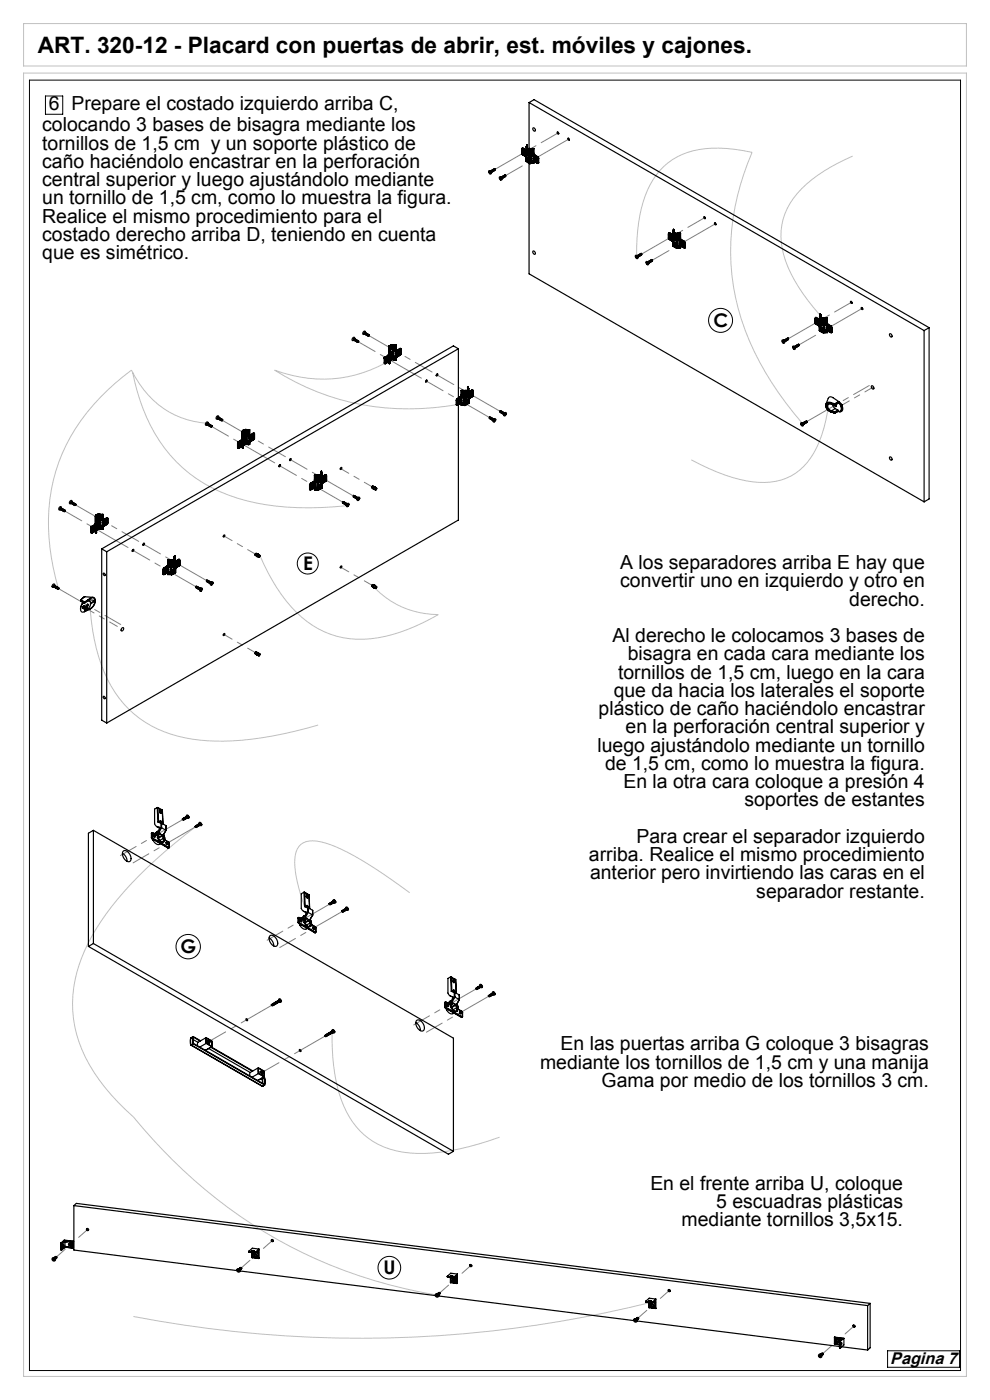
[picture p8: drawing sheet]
<svg xmlns="http://www.w3.org/2000/svg" width="210mm" height="297mm" viewBox="0 0 210 297" stroke-linecap="round" stroke-linejoin="round" font-family="sans-serif">
<defs><g id="words">
<text font-size="4.8" x="8" y="11.2">ART. 320-12 - Placard con puertas de abrir, est. móviles y cajones.</text>
<g font-size="4.1">
<text x="10.3" y="23.3">6</text>
<text x="15.1" y="23.3">Prepare el costado izquierdo arriba C,</text>
<text x="9" y="27.9">colocando 3 bases de bisagra mediante los</text>
<text x="9" y="31.8">tornillos de 1,5 cm y un soporte plástico de</text>
<text x="9" y="35.6">caño haciéndolo encastrar en la perforación</text>
<text x="9" y="39.5">central superior y luego ajustándolo mediante</text>
<text x="9" y="43.4">un tornillo de 1,5 cm, como lo muestra la figura.</text>
<text x="9" y="47.2">Realice el mismo procedimiento para el</text>
<text x="9" y="51.1">costado derecho arriba D, teniendo en cuenta</text>
<text x="9" y="55">que es simétrico.</text>
<text x="131.6" y="124.6">convertir uno en izquierdo y otro en</text>
<text x="131.6" y="120.7">A los separadores arriba E hay que</text>
<text x="180.1" y="128.5">derecho.</text>
<text x="130" y="136.2">Al derecho le colocamos 3 bases de</text>
<text x="131.1" y="144">tornillos de 1,5 cm, luego en la cara</text>
<text x="133.2" y="140.1">bisagra en cada cara mediante los</text>
<text x="130.2" y="147.8">que da hacia los laterales el soporte</text>
<text x="127" y="151.7">plástico de caño haciéndolo encastrar</text>
<text x="132.7" y="155.6">en la perforación central superior y</text>
<text x="126.7" y="159.4">luego ajustándolo mediante un tornillo</text>
<text x="128.4" y="163.3">de 1,5 cm, como lo muestra la figura.</text>
<text x="132.2" y="167.2">En la otra cara coloque a presión 4</text>
<text x="157.9" y="171.1">soportes de estantes</text>
<text x="135" y="178.8">Para crear el separador izquierdo</text>
<text x="124.9" y="182.7">arriba. Realice el mismo procedimiento</text>
<text x="125.2" y="186.6">anterior pero invirtiendo las caras en el</text>
<text x="160.4" y="190.4">separador restante.</text>
<text x="114.5" y="226.7">mediante los tornillos de 1,5 cm y una manija</text>
<text x="118.9" y="222.8">En las puertas arriba G coloque 3 bisagras</text>
<text x="127.6" y="230.6">Gama por medio de los tornillos 3 cm.</text>
<text x="138" y="252.4">En el frente arriba U, coloque</text>
<text x="151.9" y="256.2">5 escuadras plásticas</text>
<text x="144.6" y="260.1">mediante tornillos 3,5x15.</text>
</g>
<g font-size="4">
<text x="151.3" y="69.3">C</text>
<text x="64.3" y="120.9">E</text>
<text x="38.3" y="202.2">G</text>
<text x="81.3" y="270.4">U</text>
</g>
<text font-size="3.6" x="188.8" y="289.3">Pagina 7</text>
</g></defs>
<g fill="none" stroke="#c0c0c0" stroke-width=".21">
<path d="M5 15.5h200v276.5h-200zM5 5h200v9h-200zM180.9 33.1a30.4 30.4 0 0 0-12.6 9 14 14 0 0 0-1.1 14.6 38 38 0 0 0 6.8 10.2M135 54.2a31.7 31.7 0 0 1 2.9-15.1 14.3 14.3 0 0 1 13-7.7 32.5 32.5 0 0 1 8.6 .9 49.2 49.2 0 0 0-.5 40 67.6 67.6 0 0 0 11.1 17.4M28.1 79a35.8 35.8 0 0 0 10.6 20.2 34.5 34.5 0 0 0 20 8.2 69.8 69.8 0 0 0 14.9-.1M81.7 77a27.6 27.6 0 0 1-23.4 1.5 53.6 53.6 0 0 0 39 7.3M44 89.8a18.9 18.9 0 0 1-16.1-11.3 42.5 42.5 0 0 0-16.1 21.5 43.7 43.7 0 0 0 .6 24.9M175.8 85.7a25.2 25.2 0 0 1-4.6 12.4 12 12 0 0 1-11.6 4.1 38.3 38.3 0 0 1-13-4.7M55.1 117.8a33.9 33.9 0 0 0 10 14 19.3 19.3 0 0 0 16.7 3.2l4.7-1.5 3.2-1.4 3.3-1.7a18.7 18.7 0 0 1-13.4-5.6M19 127.5a38.6 38.6 0 0 0 5.4 19.4 23.3 23.3 0 0 0 18 10.1 66.2 66.2 0 0 0 25.1-3.2M41.5 175.4a87.3 87.3 0 0 0-20.1 20.1 30.9 30.9 0 0 0-6 19 29.3 29.3 0 0 0 8.3 17.8l4.6 4.6a103.3 103.3 0 0 0 64.6 37.9M86.9 189.4a77.4 77.4 0 0 0-16.8-10.2l-1.1-.4a5.8 5.8 0 0 0-5.2 .3 5.3 5.3 0 0 0-1.2 4.8l.7 4.4 1.3 4"/>
<path d="M70.4 218.6a37.3 37.3 0 0 0 3.1 17.2 15.6 15.6 0 0 0 13.5 8.8 46 46 0 0 0 19-3.3M138.3 276.2a253.2 253.2 0 0 1-110 3.1"/>
</g>
<g fill="none" stroke="#000" stroke-width=".21">
<path d="M6.2 17h197.6v273.7h-197.6zM9.6 20.4h3.7v3.8h-3.7zM188.3 286.6h15.2v3.5h-15.2z"/>
<circle cx="152.8" cy="68" r="2.54"/>
<circle cx="65.3" cy="119.5" r="2.23"/>
<circle cx="39.9" cy="200.8" r="2.59"/>
<circle cx="82.6" cy="268.9" r="2.41"/>
</g>
<path d="M185.1 82.2l-6.6 3.8M54.2 117.6l-6.7-3.9M79 103.3l-6.7-3.9M24.9 132.9l-6.6-3.8M54.2 138.5l-6.7-3.9M79 124.2l-6.7-3.9" fill="none" stroke="#808080" stroke-width=".21" stroke-dasharray="15.2 1.3 1.3 1.3" stroke-dashoffset="13.3"/>
<path d="M171.2 89.4l13.2-7.6M12.4 124.9l13.2 7.6M38.8 173.9l-13.3 7.6M41.5 175.4l-13.3 7.7M69.9 191.8l-13.2 7.7M72.6 193.4l-13.3 7.6M101 209.8l-13.2 7.6M103.7 211.3l-13.2 7.7" fill="none" stroke="#808080" stroke-width=".21" stroke-dasharray="15.2 1.3 1.3 1.3" stroke-dashoffset="7.6"/>
<g fill="none" stroke="#808080" stroke-width=".21" stroke-dasharray="15.2 1.3 1.3 1.3" stroke-dashoffset="7.7">
<path d="M105 35.9l13.3-7.7M120.6 29.5l-13.4 7.7M136.1 53.9l13.4-7.7M151.7 47.5l-13.3 7.7M78.3 71.2l13.3 7.7M167.2 71.9l13.4-7.8M182.8 65.5l-13.3 7.7M47.2 89.2l13.3 7.7M58.3 98.2l-13.4-7.7M89.4 80.2l-13.4-7.7M103.8 88.6l-13.4-7.8M106.1 87.3l-13.4-7.8"/>
<path d="M16.1 107.1l13.3 7.7M27.2 116.2l-13.4-7.8M72.7 106.5l-13.4-7.7M75 105.2l-13.4-7.7M41.6 124.5l-13.4-7.7M43.8 123.2l-13.3-7.7"/>
</g>
<path d="M57.6 213.3l-13.4 7.7M69 219.8l-13.5 7.8" fill="none" stroke="#808080" stroke-width=".21" stroke-dasharray="15.2 1.3 1.3 1.3" stroke-dashoffset="7.8"/>
<path d="M11.9 266.7l6.7-5.9M57.8 263.2l-6.7 5.8M93.2 274.3l6.7-5.9M141.9 273.8l-6.6 5.8M174.5 287.2l6.6-5.9" fill="none" stroke="#808080" stroke-width=".21" stroke-dasharray="15.2 1.3 1.3 1.3" stroke-dashoffset="12.7"/>
<g fill="none" stroke="#000" stroke-width=".25">
<path d="M103.7 36.2a.38 .38 0 0 1 .4 .2 .38 .38 0 0 1-.1 .5l-.3-.3zM103.7 36.5l.4 .1M103.7 36.5l.2 .1M103.8 36.5h.1M103.8 36.5h-.1M103.9 36.6v.1M103.9 36.2l.2 .1M104 36.5l-.1-.2v.4M104 36.5l-.1 .1M104 36.6l.1 .1zM104 36.7h-.1M104.1 36.3l.1 .4"/>
<path d="M104.1 36.3l.1 .3M104.1 36.3l.2 .2M104.2 36.3l.1 .2 .1-.1a.19 .19 0 0 0-.1-.2 .19 .19 0 0 0-.2 .1M104.3 36.2l.1 .2M104.3 36.2l.2 .2-.1-.2h-.2M104.4 36.2l.1 .1M104.5 36.1l.2 .2-.1-.2h-.2M104.6 36.1l.1 .1M104.6 36l.2 .3-.1-.3h-.2M104.7 36l.1 .1M104.8 35.9l.2 .3-.1-.3-.3 .1M104.9 35.9h-.1"/>
<path d="M104.9 35.8l-.1 .1M104.9 35.8v.1M104.9 35.8l.1 .1M105 35.9v.2M105 35.9h-.1M105.9 37.6a.38 .38 0 0 1 .5 .1 .38 .38 0 0 1-.1 .5l-.3-.3zM106 37.8l.4 .2-.1-.1M106 37.8l.1 .1M106.1 37.8h.1M106.1 37.8h-.1M106.1 37.9v.1M106.2 37.5l.1 .1"/>
<path d="M106.2 38h-.1M106.2 37.8l-.1-.2v.4M106.2 37.8l-.1 .1M106.3 37.6l.2 .4M106.4 37.6l.1 .3M106.4 37.6h-.1M106.4 37.6l.1 .2M106.5 37.6l.1 .2 .1-.1a.19 .19 0 0 0-.1-.2 .19 .19 0 0 0-.3 .1M106.5 37.5l.2 .2M106.6 37.5l.2 .2-.1-.2h-.2M106.7 37.5l.1 .1M106.8 37.4l.1 .3-.1-.3h-.2"/>
<path d="M106.8 37.4l.1 .1M106.9 37.3l.2 .3-.1-.3h-.2M107 37.3l.1 .2M107 37.2l.2 .3-.1-.3-.2 .1M107.2 37.2h-.1M107.2 37.1l-.2 .1M107.2 37.1v.1M107.2 37.2v.2M107.2 37.2h.1M110.7 32.5v.1M110.7 32.7h.1M110.7 32.7l.7 .4"/>
<path d="M110.7 31.9l.6 .3M110.7 31.9v.8M110.7 31.8v.1M110.7 31.8h.1M110.7 31.8l.6 .3M110.8 31.7h.1M110.8 31.7l-.1 .1M110.8 31.7l.6 .4M110.8 32.8l.1 .1M110.9 31.6l-.1 .1M110.9 31.5h-.2v1.2M110.9 31.6l.6 .3"/>
<path d="M110.9 31.5l.6 .3M111 31.4l-.3 .1M111 31.4l.6 .4M111 31.4l-.1 .1M111 32.2h-.1a.33 .33 0 0 0-.2 .3 .33 .33 0 0 0 .3 .3M111 32.2h.1M111 32.2l.2 .1M111 32.8l.2 .1M111 32.2l-.1 .1 .2 .3M111 32.2l.2 .2M111.1 32.6l-.1 .2M111.1 32.6l.2 .2"/>
<path d="M111.1 32.3l.2 .2M111.2 32.3a.29 .29 0 0 1 .3 .3 .29 .29 0 0 1-.3 .3M111.2 32.3v.1M111.2 32.4l.2 .3-.1 .1M111.3 33l.3 .4zM111.3 32.8l-.1 .1M111.3 32.2h.3M111.3 32.5l.1 .1M111.3 32.5l-.2 .1M111.3 32.1v.1M111.4 32.1h.2h-.3M111.4 32.1h-.1"/>
<path d="M111.4 32.7l-.1 .1M111.5 31.9l-.1 .2M111.5 31.9l.1 .1M111.6 31.8h-.1M111.6 34.2l.6 .4M111.6 33.4v.8M111.6 33.3v.2l.6 .3M111.6 34.2h.1M111.6 33.3l.7 .5M111.6 31.1v2.2M111.6 34.2v.1M111.6 34.3h.1"/>
<path d="M111.6 31.1l.2 .2M111.6 33.3l.7 .4M111.6 34.3l.8 .4M111.6 33.3h.1M111.7 31.1l.2 .2M111.7 33.8a.26 .26 0 0 1 .3 .1 .26 .26 0 0 1-.1 .3zM111.7 30.7l.1 .2M111.7 30.7v.4M111.7 32.1l.4 .3M111.7 31.3v.8M111.7 32.1h.1M111.7 32.1l.3 .2"/>
<path d="M111.7 31.4h.1M111.7 31h.1M111.7 31v.1M111.7 31.4v.7M111.8 30.7v.2M111.8 32l.2 .1M111.8 31h.1M111.8 31v1M111.8 31.3v.1M111.8 31.4h.1M111.8 30.7h.1M111.8 30.7h-.1"/>
<path d="M111.8 30.9l-.1 .1M111.8 31v.1M111.8 32l.2 .2-.1-.1M111.8 31.1h-.2M111.8 32h.1M111.8 31.1l-.1 .1M111.8 32.6a.32 .32 0 0 1 .4 .2 .32 .32 0 0 1-.1 .4l-.3-.3zM111.8 31.3v.7l.1-.2M111.8 31.9h.1M111.8 31.1h.1M111.8 30.9v.3M111.8 30.9v.1"/>
<path d="M111.8 33.8l.2 .3-.2-.1zM111.9 31.8l-.1 .1M111.9 31.3l-.2 .1M111.9 31.3l-.1 .1M111.9 30.9h-.1M111.9 30.8v1M111.9 33.8l.2 .3M112 31.5v.1M112 31.5v.8M112 31.6h.2M112 32.3l.2 .1M112.2 33.8v.7l.1 .1"/>
<path d="M112.2 31.6v.8M112.2 31.5h.1M112.2 32.3l.1 .1M112.2 31.5v.1M112.2 31.5v.8M112.2 32.3v.1M112.2 31.5h-.2M112.2 31.5l.2 .1M112.2 21.8v9.7M112.2 34.6v23.5l83.8 48.4M112.2 21.8l83.8 48.3M112.2 21.8l1.1-.7 83.8 48.4"/>
<path d="M112.3 31.5l.1 .1M112.3 31.5v.9M112.3 33.8h-.1M112.3 34.6h.1M112.3 33.7v.1M112.3 33.7v.9M112.4 31.6h.1M112.4 34.7h.1M112.4 31.6v3.1M112.5 31.6v3.1M112.6 31.5h.1M112.6 34.6h.1"/>
<path d="M112.6 31.5l-.1 .1M112.6 31.5v3.1M112.6 34.6l-.1 .1M112.7 34.6v.1M112.7 31.5v3.1M112.7 31.5v.1M112.7 32.5l.2 .5 .3 .3M112.7 32.5h.2M112.7 34.4h.2M112.7 34.7h.2M112.7 31.6v.9M112.7 34.4v.3"/>
<path d="M112.8 31.5l-.4 .1M112.8 31.5h.1M112.9 32.5l.4 .7M112.9 31.6v.9M112.9 34.4v.3M112.9 31.5h.2M112.9 32.5h.2M112.9 34.4h.2M112.9 34.6h.2M112.9 31.5h-.1M112.9 34.4h.1M112.9 31.5v1"/>
<path d="M112.9 34.4v.2M112.9 32.5h.1M112.9 34.6v.1M113 34.1l-.1 .3M113.1 32.5l.3 .5M113.1 34.6l.1 .1M113.1 31.5v1M113.1 34.4v.2M113.1 31.5l.1 .1M113.1 27.1a.4 .4 0 0 1 .4 .3 .4 .4 0 0 1-.1 .4l-.4-.3zM113.2 34.2l-.1 .2M113.2 34.1l-.3 .1v.2"/>
<path d="M113.2 32.6l.2 .3M113.2 34.1l.8 .6 .2-.2M113.2 34.1a.28 .28 0 0 0-.3 0 .28 .28 0 0 0-.2 .3M113.2 33.3l.6 .4M113.2 31.6v1M113.2 34.4v.3M113.3 33.5h-.1a.33 .33 0 0 0-.2 .3 .33 .33 0 0 0 .3 .3M113.3 33.2l-.1 .1M113.3 32.5l.2 .4M113.3 33.5h.1M113.3 33.5l.2 .1M113.3 34.1l.2 .1"/>
<path d="M113.3 31.5h-.1M113.3 31.5l-.1 .1M113.3 32.5l-.1 .1M113.3 31.5v1M113.3 34.4l-.1 .3M113.3 33.2l.6 .4M113.3 34.4h-.1M113.3 33.5l-.2 .1 .2 .3M113.3 33.5l.2 .2M113.3 34.3v.1M113.3 33.9v.2M113.3 33.2l.6 .3"/>
<path d="M113.3 33.9l.2 .2M113.3 33.2h.1M113.4 33.6l.1 .2M113.4 34.3l-.2 .1M113.4 33l-.1 .2M113.4 33l.6 .4M113.4 32.9l.6 .4M113.5 33.6a.29 .29 0 0 1 .2 .3 .29 .29 0 0 1-.2 .3M113.5 33.6v.1M113.5 32.9l.6 .3M113.5 32.9h-.1M113.5 33.7l.2 .3-.2 .1"/>
<path d="M113.5 34.1v.1M113.5 33.8l.2 .1M113.5 33.8l-.2 .1M113.7 34l-.2 .1M113.8 34.5h.1M113.8 33.7v.8M113.9 33.6l-.1 .1M113.9 33.6h.1M113.9 34.5h.1M113.9 33.6v.9M113.9 33.5l.1 .1M113.9 33.5v.1"/>
<path d="M114 34.5h-.1M114 34.5h.1M114 33.6h.1M114 33.6h-.1M114 33.6v.9M114 33.3l.2 .3M114 33.4l.1 .2M114 33.4l-.1 .1M114.1 33.2l.2 .4M114.1 33.2l-.1 .1M114.1 34.5h-.1M114.1 33.6v.9"/>
<path d="M114.2 33.6v.9M114.3 34.5l-.2 .2M114.3 33.6h-.1M114.3 34.5h-.1M114.3 33.6v.9M118.2 28h.1a.22 .22 0 0 1 .2 .2 .22 .22 0 0 1-.2 .2zM118.3 28l.2 .4M120.5 29.3a.22 .22 0 0 1 .3 .2 .22 .22 0 0 1-.2 .2zM120.6 29.3l.2 .4M113.1 53.3a.4 .4 0 0 1 .4 .2 .4 .4 0 0 1-.1 .5l-.4-.4zM134.8 54.2a.38 .38 0 0 1 .4 .2 .38 .38 0 0 1-.1 .5l-.3-.3zM134.9 54.5h.1"/>
<path d="M134.9 54.5l.3 .1M134.9 54.4h.1M134.9 54.4v.1M135 54.5v.2M135 54.2l.2 .1M135.1 54.7h-.1M135.1 54.4l-.1-.1v.4M135.1 54.5h-.1M135.1 54.6l.1 .1zM135.2 54.3l.1 .4M135.2 54.2l.1 .4M135.2 54.2v.1"/>
<path d="M135.2 54.3l.2 .1M135.3 54.2l.1 .3 .1-.1a.19 .19 0 0 0-.1-.2 .19 .19 0 0 0-.2 .1M135.4 54.2l.1 .2M135.5 54.1l.1 .3v-.3l-.3 .1M135.5 54.1l.2 .2M135.6 54.1l.2 .2-.1-.3-.2 .1M135.7 54l.1 .2M135.7 54l.2 .2-.1-.2h-.2M135.8 53.9l.1 .2M135.9 53.9l.2 .2-.1-.2h-.3M136 53.9h.1M136.1 53.8h-.2"/>
<path d="M136.1 53.8l-.1 .1M136.1 53.8h.1M136.1 53.8v.2M137.1 55.5a.38 .38 0 0 1 .4 .2 .38 .38 0 0 1-.1 .5l-.3-.3zM137.1 55.8l.4 .2-.1-.2M137.1 55.8h.2M137.2 55.7h.1M137.2 55.7l-.1 .1M137.3 55.8v.2M137.3 55.5l.1 .1M137.3 56h.1M137.3 55.7v-.1v.4"/>
<path d="M137.3 55.8h.1M137.4 55.6l.2 .2M137.5 55.6l.1 .3M137.5 55.6h.1M137.5 55.6l.1 .1M137.6 55.8v.2M137.6 55.5l.1 .3 .1-.1a.19 .19 0 0 0-.1-.2 .19 .19 0 0 0-.3 .1M137.7 55.5l.1 .2M137.7 55.4l.2 .3-.1-.3-.2 .1M137.8 55.4l.1 .2M137.9 55.4l.2 .2-.1-.3-.3 .1M137.9 55.3l.2 .2"/>
<path d="M138 55.3l.2 .2-.1-.2h-.2M138.1 55.3l.1 .1M138.1 55.2l.2 .3-.1-.3h-.2M138.3 55.2h-.1M138.3 55.1h-.1M138.3 55.1v.1M138.3 55.1h.1M138.4 55.1l-.1 .2M138.4 55.1l-.1 .1M141.8 50.5h.1M141.8 50.7h.1M141.8 50.7l.7 .4"/>
<path d="M141.8 49.9l.6 .3M141.8 50.7l.6 .3M141.8 49.7v.2M141.8 49.7h.1M141.9 49.7l-.1 .2M141.9 49.7l.6 .4M141.9 49.6h.1M141.9 49.6v.1M141.9 49.7h-.1M141.9 49.7h.1M141.9 49.7l.6 .3M141.9 50.8h.1"/>
<path d="M142 49.6h-.1M142 49.4l-.2 .1v1.2M142 49.6l-.1 .1M142 49.4l.6 .4M142 49.6l.6 .3M142.1 49.4h-.3M142.1 49.4l.6 .3M142.1 49.4h-.1M142.1 50.1h-.1a.33 .33 0 0 0-.1 .3 .33 .33 0 0 0 .2 .3M142.1 50.1h.1M142.1 50.1l.2 .2M142.1 50.7l.2 .1"/>
<path d="M142.1 50.2l-.1 .1 .2 .3M142.1 50.2l.2 .1M142.2 50.6l-.1 .1M142.2 50.6l.2 .1M142.2 50.2l.2 .3M142.3 50.3a.29 .29 0 0 1 .3 .3 .29 .29 0 0 1-.3 .2M142.3 50.3h.1M142.3 50.3l.2 .3-.1 .1M142.4 51l.3 .3M142.4 50.7l-.1 .1M142.4 50.2h.3M142.4 50.5h.1"/>
<path d="M142.4 50.5l-.2 .1M142.5 50.1l-.1 .1M142.5 50.1h.2M142.5 50l.2 .1M142.5 50v.1M142.5 50.6l-.1 .1M142.6 49.8h.1M142.6 49.9l-.1 .1M142.6 49.9h.1M142.7 49.7v.1M142.7 49.7l-.1 .1M142.7 52.1l.6 .4"/>
<path d="M142.7 51.4v.7M142.7 51.5v.7M142.7 51.3v.2M142.7 52.1h.1M142.7 51.5l.6 .3M142.7 51.3l.7 .4M142.7 49.1v2.2M142.7 49.1h.1M142.7 49.1l.3 .1-.1 .1M142.7 52.2l.8 .5M142.7 52.2h.1M142.7 51.3h.1"/>
<path d="M142.8 51.7a.26 .26 0 0 1 .4 .2 .26 .26 0 0 1-.2 .3zM142.8 48.7l.2 .1M142.8 48.7v.3M142.8 49.3v.8M142.8 50.1l.4 .2M142.8 49.3v.1M142.8 50.1h.1M142.8 50.1l.3 .1M142.8 48.9l.1 .1M142.8 49.4h.1M142.9 49.2l-.1 .9M142.9 48.9v.1"/>
<path d="M142.9 48.9h.1M142.9 49.3h.1M142.9 49.3v.1M142.9 49.2l-.1 .1M142.9 48.7v.1M142.9 48.7h-.1M142.9 48.7h.1M142.9 48.8l-.1 .1M142.9 49.9l.2 .2-.1-.1M142.9 49v.2M142.9 49l-.2 .1M142.9 50.5a.32 .32 0 0 1 .4 .2 .32 .32 0 0 1-.1 .4l-.3-.2z"/>
<path d="M142.9 49.3v.7M142.9 49.8v.2M142.9 49.8v.1M142.9 49.8h.1M142.9 49l-.1 .1M143 48.8l-.1 1M143 48.8l-.1 .1M143 51.7l.2 .4-.2-.1zM143 49.3h-.1M143 48.8h.1M143 51.8l.2 .2M143.1 49.5v.6l-.2-.2"/>
<path d="M143.1 49.5h.1M143.1 50.2l.2 .1M143.1 49.5v.7M143.3 51.8v.7h.1M143.3 49.5l.1 .9M143.3 49.5h-.2M143.3 50.3l.1 .1M143.3 49.5v.8M143.3 50.3h.1M143.4 51.7l-.1 .1M143.4 51.7v.8M143.4 52.5h.1"/>
<path d="M143.4 51.7h.1M143.5 52.7h.1M143.6 49.6l-.1 3.1M143.6 49.6v3.1M143.7 49.5h.1M143.7 49.5h-.6M143.7 52.6h.1M143.7 49.5l-.1 .1M143.7 49.5v3.1M143.7 52.6l-.1 .1M143.8 49.5h.2v1M143.8 49.5v3.1"/>
<path d="M143.8 52.6h.1M143.8 49.5h.2M143.8 52.6h.2M144 50.5h-.2l.1 .3 .4 .5M144 50.5l.4 .7M144 52.4v.2M144 49.5h.2M144 50.5h.2M144 50.5l.4 .6M144 52.3h.2M144 52.6h.2M144 52.3v.1"/>
<path d="M144 49.5v1M144 52.3v.3M144 50.5h.1M144 52.6h.1M144.1 52.1l-.1 .2M144.2 50.5l.3 .5M144.2 52.6h.1M144.2 49.5h.1M144.2 49.5v1M144.2 52.3v.3M144.3 52.1l-.1 .2M144.3 50.5l.2 .4"/>
<path d="M144.3 52.1a.23 .23 0 0 0-.3-.1 .23 .23 0 0 0-.1 .4h.1M144.3 52.1h.1M144.3 51.3l.6 .3M144.3 52.1l.6 .3M144.3 49.5v1M144.3 52.4v.2M144.3 52.2l-.2-.1-.1 .3M144.3 52.2l.9 .4 .1-.1M144.3 49.5h.1M144.4 51.5l-.1 .2 .1 .2M144.4 51.5l-.1-.1a.33 .33 0 0 0-.2 .4 .33 .33 0 0 0 .3 .2M144.4 51.2l-.1 .1"/>
<path d="M144.4 50.5l.2 .3M144.4 51.5l.2 .1M144.4 52l.2 .1M144.4 51.2l.6 .3M144.4 49.5h-.1M144.4 50.5h-.1M144.4 49.5v1M144.4 52.4l-.1 .2M144.4 52.4h-.1M144.4 52.2v.2M144.4 51.9v.1M144.4 51.1l.6 .4"/>
<path d="M144.4 51.1v.1M144.4 51.9l.3 .1M144.5 51.6l.2 .2M144.5 52.3l-.2 .1M144.5 51l-.1 .1M144.5 50.9l.6 .3M144.5 51l.6 .4M144.6 50.8l.6 .4M144.6 50.8l-.1 .1M144.6 51.6l.2 .3-.1 .1M144.6 51.6a.29 .29 0 0 1 .2 .3 .29 .29 0 0 1-.2 .2M144.7 52l-.1 .1"/>
<path d="M144.7 51.8l-.3 .1M144.7 51.8l.1 .1M144.8 51.9l-.1 .1M144.9 52.4l.1 .1M144.9 51.6v.8M145 51.5l-.1 .1M145 51.5v.1M145 51.6h-.1M145 52.5h.1M145 51.6v.9M145 51.5h.1M145.1 52.5h.1"/>
<path d="M145.1 52.5h-.1M145.1 51.5h.1M145.1 52.4h.1M145.1 51.5l-.1 .1M145.1 51.5v.9M145.1 52.4l-.1 .1M145.1 52.4v.1M145.1 51.2l.2 .4M145.1 51.4l.1 .1M145.1 51.4l-.1 .1M145.2 51.2l.2 .4M145.2 51.2h-.1"/>
<path d="M145.2 52.4l-.1 .1M145.2 51.5v.9M145.3 51.6v.9M145.4 52.5l-.1 .1M145.4 51.6h-.1M145.4 52.5h-.1M145.4 51.6v.9M149.3 46h.1a.22 .22 0 0 1 .2 .1 .22 .22 0 0 1-.1 .3zM149.4 46l.2 .3M151.6 47.3h.1a.22 .22 0 0 1 .2 .2 .22 .22 0 0 1-.2 .2zM151.7 47.3l.2 .3M75.2 71.9l-.2 .1v.2a.22 .22 0 0 1-.3 0 .22 .22 0 0 1 0-.3 .27 .27 0 0 1 .2-.3 .27 .27 0 0 1 .3 .1v.2"/>
<path d="M75.2 72.1l-.1-.3-.1 .3 .2 .1M75.2 72.2l.2-.3-.2 .2 .1 .2M75.4 72.3l.1-.3-.2 .2 .2 .2M75.4 72l-.1 .2M75.5 72.4l.1-.3-.1 .2 .1 .2M75.5 72.1v.2M75.7 72.4l.1-.2-.2 .2 .1 .1M75.7 72.2l-.1 .2M75.8 72.3l-.1 .2M75.9 72.4l-.1-.1a.18 .18 0 0 0-.1 .2 .18 .18 0 0 0 .3 .1M76 72.4h.1M76 72.4l-.2 .1 .2 .1"/>
<path d="M76 72.3l.1 .1M76 72.3v.1M77.4 70.6l.1 .1M77.4 70.8v-.3l-.1 .3 .1 .1M77.5 70.9l.1-.3-.2 .2 .2 .2M77.5 70.6v-.2a.35 .35 0 0 0-.5 .1 .35 .35 0 0 0 .1 .5l.2-.1v-.3l.2-.1v.1M77.6 71l.2-.3-.2 .2 .1 .2M77.7 70.7l-.1 .2M77.8 71.1l.1-.3-.2 .2 .2 .2M77.8 70.8l-.1 .2M77.9 71.1l.1-.3-.1 .3 .1 .1M77.9 70.9v.2"/>
<path d="M78.1 71l-.1 .2M78.1 70.9l.1 .4a.19 .19 0 0 1-.2-.1 .19 .19 0 0 1 .1-.3zM78.2 71l.1 .1M78.3 71.1h.1M81.5 77l.1 .2M81.5 76.1v.9M81.5 76.1h.1M81.5 77h.1M81.5 75.9h.1M81.5 75.9v.1M81.5 75.8v.1M81.6 75.8l-.1 .1"/>
<path d="M81.6 76.1v.9M81.6 75.8v.1M81.6 75.8h.1M81.6 76v1.1h.2M81.7 75.8h-.1M81.7 76v1M81.7 76.4h.1M81.7 76h-.1M81.7 76.9v.1M81.7 75.9v.1M81.7 75.7l-.2 .4M81.7 75.7l.1 .1"/>
<path d="M81.7 75.9l-.1 .1M81.7 77.1h-.1M81.7 75.9h.1M81.7 77.1h.1M81.8 75.8l-.2 .3M81.8 75.9l-.1 .1M81.8 75.8l.1 .1M81.9 75.9l-.2 .4 .3 .2-.3 .1M81.9 75.9l.2 .1M81.9 76.4l.2 .1M82 76.5l-.3 .2M82.1 75.7v.1"/>
<path d="M82.1 76l-.2 .5 .4-.1M82.1 76.1l-.2 .3 .2 .1M82.1 75.8l.4 .1M82.1 76.2l-.2 .1M82.1 76.2l.2 .2M82.1 75.8l-.2 .1M82.1 75.8l.2 .1M82.1 75.7l.2 .1M82.2 76.5h.1M82.2 76l-.1 .2zM82.2 76.5l.1 .2M82.2 76.5l-.5 .3"/>
<path d="M82.3 76.4l.2 .1M82.3 75.6l-.6 .3M82.3 75.9l.2 .1-.2 .4M82.3 75.9l-.2 .1M82.3 75.4h.1M82.3 75.4l-.6 .3M82.3 76.4l-.2 .1M82.3 76.7l.3-.1 .1 .2M82.3 76.7l.3 .1M82.3 75.5v.1M82.3 75.5l-.6 .4M82.3 76.7l-.6 .3"/>
<path d="M82.3 76.7l-.6 .4M82.3 76.7l.1 .1M82.4 76.8l.1 .1M82.4 76.8l-.7 .4-.1-.2M82.4 76.8h.2v.4M82.4 75.4l-.6 .4M82.4 76.8l-.6 .3M82.4 76.3l.2 .1M82.4 73.6v1.5M82.5 73.6h.1M82.5 73.6l.1 .1M82.5 76.8v.1"/>
<path d="M82.5 75l-.2 .4M82.5 74.9l-.3 .6M82.5 76.9l.1 .3M82.5 75h.1M82.5 73.4v.1M82.5 73.8v1.2M82.5 76.5l.2 .3M82.5 76.5h-.3M82.6 73.8v.2M82.6 73.4v.1M82.6 74v.1M82.6 73.4h.1"/>
<path d="M82.6 75l-.2 .4M82.6 73.8h.1M82.6 73.7v.1M82.6 73.4l.1 .1M82.6 73.8l.1 .1M82.6 73.3v.1M82.6 73.5l-.1 .1M82.6 75l-.2 .4-.6 .4M82.6 73.6v.4M82.6 74.1v.9M82.6 75.2v1.3M82.6 77.2h.1"/>
<path d="M82.7 75.6l.6-.4-.6 .4 .2 .1M82.7 73.5v.4M82.7 75.2v1.4l.6-.4M82.7 76.1h.1l-.1 .1M82.7 75l-.4 .5M82.7 77.1h-.1M82.7 73.8h-.1M82.7 73.9v.1M82.7 74v1M82.7 74h-.1M82.7 74.9l-.4 .7M82.7 74.9l.2-.3a.21 .21 0 0 1 .1 .3 .21 .21 0 0 1-.3 .1"/>
<path d="M82.7 74.7l.3-.2a.31 .31 0 0 1 .1 .4 .31 .31 0 0 1-.4 .2 .26 .26 0 0 0 .3-.2 .26 .26 0 0 0-.1-.3l-.2 .2M82.7 77v.1M82.7 76.8v.3v-.3M82.7 74.9v.1M82.7 76.8h.1M82.7 76.1h.1M82.7 73.5l-.2 .1 .1 .2M82.7 73.5h.1M82.7 73.9v1M82.8 73.2h.1M82.8 73.2v.6M82.8 75.8h.3l-.3 .3z"/>
<path d="M82.8 73.8l-.1 .2M82.9 75.1h-.1M82.9 73.8l-.2 .2 .2-.1M82.9 73.9l.1 .1M82.9 73.2h.1M82.9 73.2v.7M82.9 75.7l-.2 .3M83 73.2l.1 .1M83 73.2v.8M83 74h.1M83 74l-.3 .1M83 74l.1 .1"/>
<path d="M83 73.3v.7M83 74l-.3 .2M83 75.7l-.2-.1-.1 .2M83 76h.1M83 75.4v.3M83 75.9v.1M83.1 74.7l-.2 .4M83.1 73.3h.1M83.1 76v.1M83.1 76l-.4 .3 .4-.2M83.1 75.4v.6M83.1 73.3v.8"/>
<path d="M83.1 74.1l-.4 .2M83.1 76.1h.2l-.6 .4M83.1 75.3v.8M83.2 73.1l-.4 .1M83.2 73.1l.8 .1M83.3 76.2h.1M83.3 73.2h.3M83.3 73.2v3.1l-.6 .3M83.3 73.2l-.2 .1M83.3 76.2l.1 .1M83.4 76.3h.2M83.4 76.3h.1"/>
<path d="M83.5 73.3v3M83.6 73.2h-.2v3.1M83.6 74.2h.1M83.6 76.1h.1M83.6 74.2l.1 .2 .2 .1M83.6 76.1v.2M83.6 76.3h-.1M83.6 73.2h.1M83.6 76.3h.1M83.6 73.2v1M83.7 76.3v.1M83.7 73.2v.1"/>
<path d="M83.7 73.2v1M83.7 74.2l.2 .3M83.7 76.1h.1M83.7 74.2h.1M83.7 76.1v.2M83.7 73.3h.2M83.7 76.4h.2M83.7 73.3v.9M83.7 74.2h.2M83.7 76.1h.2M83.7 76.1v.3M83.9 74.2l.1 .2h.3"/>
<path d="M83.9 76.1v.3M83.9 73.3v.9M84 74.2l.1 .1M84 76.3h-.4M84 73.2h.1M84 76.1l.1 .2M84 74.2h.1M84 76.3h.1M84 76.1h.1M84 73.2l-.1 .1M84 73.2l.1 1M84 73.2v1"/>
<path d="M84 76.3l-.1 .1M84 75.3l-.3 .3-.1 .5M84 75.3h.1M84.1 76.1v.2M84.1 74.3v.1M84.1 73.2h-.4M84.1 73.2v1l.2 .1M84.1 75.3l-.4 .8M84.1 75.3l.1 .1M84.1 74.5l.1 .1M84.1 74.5a.31 .31 0 0 0-.2 .3 .31 .31 0 0 0 .2 .3M84.2 75.4l-.5 .7"/>
<path d="M84.2 75.4l.1 .2M84.2 74.6l-.3 .4 .3 .2M84.2 74.6l.2 .1M84.2 75.2l-.2 .1M84.2 74.5h-.1M84.2 75.1l.2 .1M84.2 74.5h-.3M84.2 74.3h-.1M84.2 74.3h.1M84.3 75.6l-.3 .5M84.3 75.6l-.4 .5M84.3 74.4l-.1 .1"/>
<path d="M84.3 75.6v.1M84.3 75.2l-.2 .1M84.3 75.7l-.2 .4M84.3 74.9h.1M84.3 74.9l-.1 .1M84.3 74.4l.1 .1M84.4 74.7l-.2 .4 .2 .1M84.4 74.9l.2 .1M84.4 74.5l.2 .1M84.4 74.5l-.2 .1M84.4 74.9l-.2 .1M84.5 74.7l-.2 .2"/>
<path d="M84.5 74.7l-.1 .2M84.6 74.6h.2v.2l-.4 .4M84.6 75l.1-.4a.48 .48 0 0 0-.5 .5l.2 .1M84.6 74.6l-.2 .1M84.6 75l-.2 .2M84.6 74.3v.2l-.2-.1M84.7 75h.1M84.7 74.2v.4M84.8 75l.1 .2M84.8 75l-.6 .4M84.8 75h.2M84.8 75h.1"/>
<path d="M84.8 74.2l-.1 .4-.3-.1M84.8 74.8v.2M84.8 74.1h.1M84.8 74.1l-.6 .4M84.8 73.9l.2 .1M84.8 73.9l-.6 .4M84.8 73.9l.1 .1M84.9 74.1h.1M84.9 74.1h-.1M84.9 75.3l-.6 .3M84.9 75.2l-.6 .4M84.9 74.1l-.6 .3"/>
<path d="M84.9 75.3h.1M84.9 74h.2v1.1l-.9 .7-.1 .5M84.9 74l.2 .1M84.9 74l-.7 .4-.1-.2M84.9 75.3l-.6 .4M84.9 74l-.6 .3M85 75l-.1 .2M85 74.1h-.2M85 74.1v.9M85 74v.1M85 75l-.1 .3M85 75h.1"/>
<path d="M85 74.1h.1M85 74.1l.1 .9M85.1 75l-.2 .3M92.6 79.4l.2-.1a.21 .21 0 0 1 0 .3 .21 .21 0 0 1-.3 0zM92.7 79.3l-.2 .4M97.2 74l-74.6 43.1M97.2 74v10.4M97.2 74l-1-.6-74.6 43M165.9 72.2a.38 .38 0 0 1 .4 .2 .38 .38 0 0 1-.1 .4l-.3-.2zM166 72.4l.1 .1M166 72.4l.3 .1M166 72.4h.1"/>
<path d="M166.1 72.5v.2M166.1 72.1l.2 .1M166.2 72.4l-.1-.1v.4M166.2 72.5h-.1M166.2 72.5l.1 .1zM166.2 72.6l-.1 .1M166.3 72.2l.1 .3M166.3 72.2h.1M166.4 72.2l.1 .2M166.4 72.5v.1M166.4 72.2l.1 .2h.1a.19 .19 0 0 0-.1-.3 .19 .19 0 0 0-.2 .1M166.5 72.2l.1 .1"/>
<path d="M166.6 72.1l.2 .3-.1-.3h-.3M166.6 72.1l.2 .1M166.7 72l.2 .3-.1-.3h-.2M166.8 72l.1 .1M166.9 71.9l.1 .3v-.3l-.3 .1M166.9 71.9l.2 .2M167 71.9l.2 .2-.1-.3-.2 .1M167.1 71.8h.1M167.2 71.7l-.2 .1M167.2 71.7l-.1 .1M167.2 71.7v.1M167.2 71.8v.2"/>
<path d="M167.2 71.8h-.1M168.2 73.5a.38 .38 0 0 1 .4 .2 .38 .38 0 0 1-.1 .4l-.3-.2zM168.2 73.7l.2 .1M168.2 73.7l.4 .2-.1-.1M168.3 73.7h.1M168.3 73.7h-.1M168.4 73.8v.2M168.4 73.5h.2M168.4 73.9v.1M168.4 73.7v-.1v.4M168.4 73.8h.1M168.6 73.5l.1 .4"/>
<path d="M168.6 73.6l.1 .2M168.6 73.5l.2 .2M168.7 73.5l.1 .2h.1a.19 .19 0 0 0-.1-.3 .19 .19 0 0 0-.2 .1M168.8 73.5l.1 .1M168.8 73.4l.2 .3-.1-.3h-.2M168.9 73.4l.1 .1M169 73.3l.2 .3-.1-.3h-.3M169 73.3l.2 .2M169.1 73.2l.2 .3-.1-.3-.2 .1M169.2 73.2l.1 .2M169.3 73.2l.1 .2v-.3l-.3 .1M169.4 73.1h-.1"/>
<path d="M169.4 73l-.1 .1M169.4 73v.1M169.4 73l.1 .1M169.5 73.1v.2M169.5 73.1h-.1M172.9 68.6h.1M172.9 67.8v.8M172.9 67.8h.1M172.9 68.6l.7 .5M172.9 67.8l.6 .3M172.9 68.6l.6 .4M172.9 67.7v.1"/>
<path d="M172.9 67.7h.1M173 67.7l-.1 .1M173 67.7l.6 .3M173 67.6h.1M173 67.6l-.1 .1M173 67.6l.6 .4M173 67.6v.1M173.1 68.7v.1M173.1 67.5l-.1 .1M173.1 67.4l-.2 .1v1M173.1 67.4l.6 .3M173.1 67.5l.6 .4"/>
<path d="M173.2 67.4h-.2M173.2 67.4l.6 .3M173.2 67.4h-.1M173.2 68.1l-.1 .2 .2 .3M173.2 68.1h-.1a.33 .33 0 0 0-.1 .3 .33 .33 0 0 0 .2 .3M173.2 68.1l.3 .2M173.2 68.7l.2 .1M173.3 68.6l-.1 .1M173.3 68.6l.2 .1M173.3 68.2l.2 .2M173.5 68.3l.1 .3-.1 .1M173.5 68.3l-.1-.1a.29 .29 0 0 1 .3 .3 .29 .29 0 0 1-.3 .3"/>
<path d="M173.5 69l.3 .3v.8M173.5 68.7l-.1 .1M173.5 69l.3 .3M173.5 68.1l.3 .1M173.5 68.4l.1 .1M173.5 68.4l-.2 .2M173.6 68l-.1 .1M173.6 68l.2 .1-.2-.1M173.6 68h.1M173.6 68.6l-.1 .1M173.7 67.7l.1 .1M173.7 67.9l-.1 .1"/>
<path d="M173.7 67.9h.1M173.8 67.7h.1M173.8 67.7h-.1M173.8 70.1l.6 .3M173.8 70.1l.7 .4M173.8 69.3v.1M173.8 69.4l.1 .8M173.8 69.4l.6 .4M173.8 69.3l.7 .4M173.8 70.2h.1M173.8 67.1v2.2M173.9 69.3l.7 .4"/>
<path d="M173.9 67.1l.1 .1M173.9 69.3h-.1M173.9 70.2l.7 .4M173.9 67.1l.2 .1-.1 .1M173.9 69.7a.26 .26 0 0 1 .4 .1 .26 .26 0 0 1-.2 .4zM173.9 66.6l.2 .1-.1 .3v-.2M173.9 66.6v.4M173.9 68.1h.1M173.9 67.3v.8M173.9 68.1l.4 .2M174 66.6l.1 .2M174 67.2h.1"/>
<path d="M174 66.8v.1M174 66.9v.1M174 67.3h.1M174 67.2v.7M174 66.6h.1M174 66.9h.1M174 66.6l.1 .6M174 66.6h-.1M174 67l-.1 .1M174 67.9l.2 .2-.1-.1M174 67.9h.1M174 68.5a.32 .32 0 0 1 .4 .2 .32 .32 0 0 1-.1 .4l-.2-.2z"/>
<path d="M174.1 67.8v.1M174.1 67.2v.8M174.1 67.8h.1M174.1 67l-.2 .1M174.1 66.8v.9M174.1 66.8h-.1M174.1 66.8l-.1 .1M174.1 69.7l.2 .4-.2-.2zM174.1 69.7h.1M174.1 67.7v.2M174.1 67.7v.1M174.1 67.2l-.1 .1"/>
<path d="M174.1 68.5l.2 .1 .2 .3a.26 .26 0 0 1-.4 0 .26 .26 0 0 1 0-.4zM174.1 69.7l.2 .3M174.2 67.5h.2M174.2 67.5v.7l.2 .1M174.2 67.5v.6l-.2-.2M174.2 67.4l.1 .1M174.3 67.5h.1M174.4 70.4l.1 .1M174.4 67.5v.8M174.4 69.8v.6M174.4 67.5h.1M174.4 68.3h.1"/>
<path d="M174.5 67.5h.1M174.5 67.5v.8M174.5 69.7l-.1 .1M174.5 69.7v.8M174.6 70.5h.1M174.6 70.5h-.1M174.6 69.7h-.1M174.6 69.7v.8M174.6 67.5h.1M174.6 70.6h.1M174.6 67.5v3.1M174.7 67.5v3.1"/>
<path d="M174.8 67.5h.1M174.8 70.6h.1M174.8 67.5h-.1M174.8 67.5v3.1M174.8 70.6h-.1M174.9 70.6h.1M174.9 67.5v3.1M174.9 67.5h.1M175 68.5l.1 .4 .3 .4M175 67.4l-.7 .1M175 67.4h.2M175 67.5h.1v1"/>
<path d="M175 68.5h.1M175 70.3h.1M175 70.6h.1M175 67.5v1M175 70.3v.3M175.1 68.5l.4 .6M175.1 70.3v.3M175.1 67.4l.4 .1M175.2 67.4h.1M175.2 68.4h.1M175.2 68.4l.4 .7M175.2 70.3h.1"/>
<path d="M175.2 70.5h.1M175.2 70.3h-.1M175.2 67.4v1M175.2 70.3v.2M175.2 68.4l-.1 .1M175.2 70.5l-.1 .1M175.2 70.1v.2M175.3 68.4l.3 .6M175.3 70.5l.1 .1M175.3 67.4v1M175.3 70.3v.2M175.3 67.4l.1 .1"/>
<path d="M175.4 70.1l-.1 .2M175.4 68.5l.2 .3M175.4 70.1a.28 .28 0 0 0-.3-.1 .28 .28 0 0 0-.1 .3M175.4 70.1h.1M175.4 67.5v1M175.4 70.4v.2M175.4 69.3l.6 .3M175.4 70.1l.6 .3M175.4 70.1h-.2l-.1 .2M175.4 70.1l.9 .5 .1-.1M175.5 67.4l-.1 .1M175.5 69.4l-.1 .2 .2 .3"/>
<path d="M175.5 69.4h-.1a.33 .33 0 0 0-.2 .3 .33 .33 0 0 0 .3 .3M175.5 69.1l-.1 .2M175.5 68.4l.2 .4M175.5 69.4l.2 .2M175.5 70l.2 .1M175.5 67.5h-.1M175.5 68.4l-.1 .1M175.5 67.5v.9M175.5 70.3l-.1 .3M175.5 69.1l.6 .4M175.5 70.3l-.1 .1M175.5 70.2v.1"/>
<path d="M175.6 69.9l-.1 .1M175.6 69.1l.6 .3M175.6 69.1h-.1M175.6 69.9l.2 .1M175.6 69.5l.2 .2M175.6 70.2l-.2 .2M175.6 69v.1M175.6 68.8l.6 .4M175.6 69l.6 .3M175.7 68.8h-.1M175.7 68.8l.6 .3M175.7 69.6l.2 .3-.1 .1"/>
<path d="M175.7 69.6v-.1a.29 .29 0 0 1 .3 .3 .29 .29 0 0 1-.3 .3M175.8 70l-.1 .1M175.8 69.7l-.2 .2M175.8 69.7l.1 .1M175.9 69.9l-.1 .1M176 70.4l.1 .1M176 70.4h.1M176 69.6v.8M176.1 69.5l-.1 .1M176.1 69.5h.1M176.1 70.4v.1M176.1 69.5v.9"/>
<path d="M176.2 69.4v.1M176.2 69.4l-.1 .1M176.2 70.4v.1M176.2 70.4l-.1 .1M176.2 69.5h.1M176.2 70.4h.1M176.2 69.5h-.1M176.2 69.5v.9M176.2 70.4h-.1M176.2 69.2l.2 .4M176.2 69.3l.1 .2M176.2 69.3v.1"/>
<path d="M176.3 69.1l.2 .4M176.3 69.1l-.1 .1M176.3 70.4l-.1 .1M176.3 69.5v.9M176.4 69.6v.9M176.5 70.4l-.1 .2M176.5 69.5l-.1 .1M176.5 70.4l-.1 .1M176.5 69.5v.9M180.4 63.9h.1a.22 .22 0 0 1 .2 .2 .22 .22 0 0 1-.1 .3zM180.5 63.9l.2 .4M182.7 65.2h.1a.22 .22 0 0 1 .2 .2 .22 .22 0 0 1-.2 .3z"/>
<path d="M182.8 65.2l.2 .4M188.7 70.8a.4 .4 0 0 1 .5 .2 .4 .4 0 0 1-.1 .5l-.4-.2zM196 70.1v36.4M197.1 69.5l-1.1 .6M197.1 69.5v36.4l-1.1 .6M43.9 90.1v-.1l.1-.2 .1 .1v-.3a.35 .35 0 0 0-.5 .2 .35 .35 0 0 0 .2 .4l.1-.1M44 89.9h.1M44.1 89.9l-.1-.1-.1 .3 .2 .1M44.1 89.9v.2M44.1 90.2l.1-.3-.1 .2 .1 .2M44.3 90.2l.1-.3-.2 .3 .2 .1M44.3 90l-.1 .2"/>
<path d="M44.4 90.3l.1-.3-.2 .2 .2 .2M44.4 90.1l-.1 .2M44.6 90.4l.1-.3-.2 .2 .1 .2M44.6 90.2l-.1 .2M44.7 90.2l-.1 .2M44.8 90.3h.1M44.9 90.3l.1 .1zM44.9 90.3v.1M44.9 90.4h.1M46.3 88.6l-.2 .1 .1 .1a.22 .22 0 0 1-.3 .1 .22 .22 0 0 1 0-.4 .27 .27 0 0 1 .2-.3 .27 .27 0 0 1 .3 .2v.2M46.3 88.8v-.3l-.1 .3 .1 .1M46.4 88.8l.1-.2-.2 .2 .2 .2"/>
<path d="M46.5 88.9l.2-.3-.2 .3 .1 .1M46.5 88.7v.2M46.7 89l.1-.3-.2 .2 .2 .2M46.7 88.8l-.1 .2M46.8 89.1l.1-.3-.2 .2 .2 .2M46.8 88.9v.1M47 88.9l-.1 .2M47.1 89l-.1-.1a.18 .18 0 0 0-.1 .2 .18 .18 0 0 0 .2 .2M47.1 89.1h.1M47.1 89l-.1 .1 .1 .2M47.1 89l.1 .1M47.1 89v.1"/>
<path d="M47.2 89.1h.1M50.4 94.9l.1 .2M50.4 94.1v.8M50.4 94.1h.1M50.4 94.9l.1 .1M50.4 93.8v.1M50.4 93.8v.2M50.4 93.8h.1M50.4 93.9h.1M50.5 93.8l-.1 .1M50.5 93.8h.1M50.5 95l.2 .1"/>
<path d="M50.5 94.1v.9M50.5 94.9l.1 .1M50.6 93.7l-.2 .1M50.6 94.4h.1M50.6 94.8l-.1 .1M50.6 94.8v.2M50.6 93.9l-.1 1M50.6 93.9h.1M50.6 93.7l-.2 .4M50.6 93.7h.1M50.6 93.8v.1M50.6 95.1h-.1"/>
<path d="M50.6 95.1h.1M50.7 93.7l-.2 .4M50.7 93.8l-.2 .3M50.7 93.8l-.1 .2M50.7 93.8l.1 .1M50.8 93.9l-.2 .3 .2 .3M50.8 93.9l.2 .1M50.8 94.5l-.2 .1M50.8 94.3l.2 .1M50.9 94.5l-.3 .2M50.9 94.2h.1M50.9 94.2l-.1 .1"/>
<path d="M50.9 93.7l.1 .1M51 94l-.2 .4 .2 .1M51 93.8l.3 .1M51 93.8l-.2 .1M51 94.2l.2 .1M51 93.8l.2 .1M51 94.2l-.2 .1M51 93.7l.2 .1M51.1 94.4h.1M51.1 94l-.2 .2M51.1 94.4l.1 .2M51.1 94.4l-.5 .4"/>
<path d="M51.2 93.9l-.2 .3M51.2 94.4h.2M51.2 93.5l-.6 .4M51.2 93.9l.2 .1-.2 .3M51.2 93.3l-.6 .4M51.2 94.3l-.2 .2M51.2 93.3l.1 .1M51.2 93.9l-.2 .1M51.2 94.6h.3v.2M51.2 94.6l-.6 .4M51.2 94.7l-.6 .4M51.2 94.7h.1"/>
<path d="M51.3 94.7l.2 .2M51.3 93.4l-.7 .4M51.3 93.4l-.6 .3M51.3 94.7l-.6 .4M51.3 94.3l.1 .1M51.3 91.6v1.5M51.3 91.6l.2 .1M51.4 94.7v.1M51.4 94.7h-.2M51.4 94.7h.1M51.4 93l-.2 .3M51.4 92.8l-.3 .6"/>
<path d="M51.4 94.8l.1 .3M51.4 94.8l.1 .1M51.4 93h.1M51.4 91.4v.1M51.4 91.8v1.2M51.4 94.4l.2 .3M51.4 94.4h-.3M51.4 91.7l.2 .1M51.5 92h.1M51.5 94.9l-.2-.2-.7 .4-.1-.1M51.5 93l-.2 .4M51.5 91.7v.1"/>
<path d="M51.5 91.7h.1M51.5 91.5l-.2 .1M51.5 91.3v.2M51.5 91.3v.1M51.5 91.4h.1M51.5 91.7h-.1M51.5 91.8h.1M51.5 95.1h.1M51.5 91.5v.3M51.5 92v1M51.5 93.2v1.3M51.5 94.9v.2"/>
<path d="M51.5 91.8v.1M51.5 91.9v.1M51.5 91.5v1.4M51.5 93.1v1.4l.7-.3M51.5 94l.1 .1-.1 .1M51.5 92.9l-.3 .6M51.5 94.8l.1 .3M51.5 95h.1M51.6 91.8v.1M51.6 91.9l-.1 .1M51.6 95.1h-.1M51.6 92.9l.2 .1"/>
<path d="M51.6 94l-.1 .1M51.6 92.9l-.4 .6M51.6 92.8l.2-.2a.23 .23 0 0 1 .2 .2 .23 .23 0 0 1-.2 .2M51.6 92.8l.2-.3a.29 .29 0 0 1 .1 .4 .29 .29 0 0 1-.3 .1M51.6 95h-.1M51.6 94.9v.1M51.6 92.9h-.1M51.6 92.7l.2-.2a.34 .34 0 0 1 .1 .4 .34 .34 0 0 1-.3 .2M51.6 94.7l-.1 .1M51.6 94.7v.3M51.6 91.4l-.2 .2 .1 .1M51.6 91.4v.1"/>
<path d="M51.6 91.9v.1M51.6 95v.1M51.6 91.9v1M51.7 91.7l-.1 .2M51.7 91.7v.1M51.7 91.2h.1M51.7 91.2v.5M51.7 93.7l.2 .1-.2 .3zM51.7 91.2h.2M51.7 91.8l-.1 .2M51.7 93h.1M51.8 91.7l-.2 .3 .2-.1"/>
<path d="M51.8 91.9v.1M51.8 91.2l.1 .1M51.8 91.2h-.1M51.8 91.2v.7M51.8 91.2h.1M51.8 93.7l-.1 .3 .1-.3M51.8 91.2l.1 .8M51.8 92h.1M51.8 92l-.2 .1M51.9 92h.1M51.9 92l-.3 .1M51.9 93.7l-.2-.1-.2 .1"/>
<path d="M51.9 93.9l.1 .1M51.9 93.9v.1M51.9 93.4v.3M51.9 93.9h.1M51.9 92.6l-.2 .4M52 93.3v.7M52 94h.1M52 94l-.5 .3M52 91.2v.8M52 92l-.4 .3M52 94l.1 .1-.6 .3M52.1 93.3l-.6 .3h.3"/>
<path d="M52.1 91.1l.1 3.1M52.2 91.1l.6 .1M52.2 91.1l.1 .1M52.2 91.1l-.3 .2M52.2 91.1v3.1M52.2 94.2l.1 .1M52.2 94.2l.2 .1M52.2 91.1l-.3 .1M52.3 91.2h.1M52.3 94.3h.1M52.3 91.2v3.1M52.4 91.2v3.1"/>
<path d="M52.5 94.2h.1M52.5 94.2l-.1 .1M52.5 91.2h.1M52.5 91.2h.5M52.5 91.2h-.1M52.5 91.2l.1 .9M52.6 92.1l-.1 .3 .3 .1M52.6 94l-.1 .2M52.6 92.1l.1 .4M52.6 92.1v.1M52.6 94.2v.1M52.6 94v.1"/>
<path d="M52.6 91.2h.2M52.6 94.3h.2M52.6 91.2v1M52.6 92.2h.2M52.6 94.1h.2M52.6 92.2l.1 .3M52.6 94.1v.2M52.8 92.2l.1 .2h.2M52.8 94.1v.2M52.8 91.2v1M52.9 92.1l.1 .2M52.9 94.2h-.4"/>
<path d="M52.9 94v.3M52.9 92.1v.1M52.9 94.2h.1M52.9 94h.1M52.9 94.2l-.1 .1M52.9 91.2v1M52.9 94.3h.1M52.9 93.2l-.4 .5 .1 .3M52.9 93.2l.1 .1M53 91.2v1l.2 .1M53 93.3l-.4 .7M53 91.2h-.2"/>
<path d="M53 93.3h.1M53 92.5v.1M53 92.5a.31 .31 0 0 0-.3 .3 .31 .31 0 0 0 .3 .3M53 92.6l.3 .1-.2 .4a.44 .44 0 0 0 .4-.1 .44 .44 0 0 0 .1-.4h-.1M53 93.3l-.4 .8M53 93.3l.1 .2M53 92.6l-.2 .3 .3 .3h-.2M53.1 93l.2 .1M53.1 92.2l-.1 .1M53.1 92.2l.1 .1M53.1 92.4l-.4 .1M53.1 93.6l-.2 .4"/>
<path d="M53.1 93.5l-.3 .6M53.1 93.6h.1M53.2 93.2l-.2 .1M53.2 93.7l-.3 .6M53.2 93.6l-.3 .4M53.2 92.9h.1M53.2 92.9l.2-.2-.1 .2M53.2 92.9h-.1h.2M53.2 92.4h.1M53.3 92.4l.3 .2M53.3 92.4l-.3 .2M53.3 92.9l.2 .1"/>
<path d="M53.3 92.4l.2 .2M53.3 92.4l.2 .1M53.5 92.6l-.4 .3 .2 .2M53.5 92.6l.1 .1-.1 .3M53.5 93l-.2 .1M53.5 92.2v.3M53.6 93h.1M53.6 92.9v.1M53.6 92.2v.3M53.6 93l.1 .2M53.6 93l-.6 .3M53.6 93h.2"/>
<path d="M53.6 92.8v.2M53.7 92.1h.1M53.7 92.1l-.7 .4M53.7 91.9h.2M53.7 91.9l-.6 .3M53.7 91.9h.1M53.7 92l.1 .1M53.7 92v.1M53.7 93.3l-.6 .3M53.7 92l-.6 .4M53.7 93.2l-.6 .3M53.7 93.3h.1"/>
<path d="M53.8 91.9l.2 .2M53.8 92l.2 .1M53.8 92l-.7 .3-.2-.1M53.8 93.3l-.6 .3M53.8 91.9l-.6 .4M53.8 93l-.1 .2M53.8 92.1h-.1l-.1 .5M53.8 92.1v.9M53.9 91.9v.1M53.9 92.9l-.2 .4M53.9 92.9l.1 .1M53.9 92l.1 .1"/>
<path d="M53.9 92v.9M54 93l-.2 .3M54 92.9l-.2 .4-.6 .4M54 92.1v.9M59.3 98.7l.1-.1a.21 .21 0 0 1 .1 .3 .21 .21 0 0 1-.3 0zM59.4 98.6l-.2 .3M61.5 97.4l.2-.1a.21 .21 0 0 1 0 .3 .21 .21 0 0 1-.3 0zM61.6 97.3l-.2 .3M68.2 99.9l-.1 .3M68.2 99.9v.1M68.2 100l-.1 .1M68.2 100v.4"/>
<path d="M72.3 99.2h.1a.21 .21 0 0 1 .1 .3 .21 .21 0 0 1-.3 0zM90.4 80.7l.1-.1a.21 .21 0 0 1 .1 .3 .21 .21 0 0 1-.3 0zM90.5 80.6l-.2 .4M96.8 85.8l.1 .2M96.8 84.9h.1M96.8 85.8h.1M96.8 84.9v.9M97 85.8h.1M97 84.9h.1M97 84.9v.9M97 84.5l-.2 .4M97 84.5l.1 .1"/>
<path d="M97.1 84.7l-.1 .2M97.1 84.6l-.3 .3M97.1 84.7v.1M97.1 85.8h.1M97.1 84.9h.1M97.1 84.9v.9M97.1 84.8v.1M97.1 84.8l.1 .1M97.2 84.9l.1 .1M97.2 85.8h.1M97.2 84.9v.9M97.2 84.9h.1"/>
<path d="M97.2 85.9v24.4l-74.6 43.1M97.3 85.8h-.1M97.3 85.8h.1M97.3 85v.8M97.4 85.3l.1 .1M97.5 85.4l.1 .1M97.5 85.1l.2 .2M97.5 85.1l-.1 .1M97.6 85l-.2 .3 .1 .1M97.6 84.9a.29 .29 0 0 0-.3 .3 .29 .29 0 0 0 .3 .3M97.6 84.9h.1M97.6 84.2h.1"/>
<path d="M97.6 84.2l-.6 .3M97.7 85.6l.2 .1M97.7 84.4v.1M97.7 84.4l-.6 .3M97.7 84.2l-.6 .4M97.7 84.9l-.2 .2M97.7 85.3l.1 .1M97.7 84.5l-.6 .3M97.7 85.3l-.2 .1M97.7 84.5h.1M97.8 85.6v.1M97.8 84.9h.1l-.2 .4"/>
<path d="M97.8 84.9l-.2 .1M97.8 84.8h.1a.33 .33 0 0 1 .1 .3 .33 .33 0 0 1-.2 .3M97.8 82.8h.5M97.8 84.5l.1 .1M97.8 83.8l-.2 .4M97.8 84.8v.1M97.8 85.4l-.2 .1M97.8 84.8l-.2 .1M97.8 82.8l.1 .1M97.8 83.8l.1 .1M97.8 82.8v1M97.8 85.7l.1 .3"/>
<path d="M97.8 84.5l-.6 .4M97.8 85.7h.1M97.9 85.5h.2l.1 .2M97.9 85.5l-.9 .5-.2-.2M97.9 83.9l-.2 .3M97.9 85.5a.28 .28 0 0 1 .3-.1 .28 .28 0 0 1 .1 .3M97.9 85.5h.1M97.9 84.6l-.6 .4M97.9 82.9v1M97.9 85.7v.3M97.9 85.5l-.6 .3M97.9 85.5l.1 .2"/>
<path d="M98 83.8l-.3 .6M98 82.8h.1M98 83.8h.1M98 85.7h.1M98 85.9h.1M98 82.8l-.1 .1M98 82.8v1M98 85.7v.2M98 85.9l-.1 .1M98 85.5l.1 .2M98.1 83.8l-.4 .7M98.1 82.8l.1 .1"/>
<path d="M98.1 82.8v1M98.1 85.7v.2M98.1 83.8h.1M98.1 85.7h.1M98.1 85.9l.1 .1M98.2 82.9h.1M98.2 83.8h.1M98.2 83.8l-.4 .7M98.2 85.7h.1M98.2 86h.1M98.2 82.9v.9M98.2 85.7v.3"/>
<path d="M98.3 83.8l-.1 .5-.3 .3M98.3 82.8h.7M98.3 82.9v.9M98.3 85.7v.3M98.3 82.8h.1M98.4 82.8h.1M98.4 85.9h.1M98.4 85.9l-.1 .1M98.4 82.8v3.1M98.4 82.8l-.1 .1M98.4 82.8l.2 .1M98.4 85.9l.2 .1"/>
<path d="M98.6 82.9h.1M98.6 86h.1M98.6 82.9v3.1M98.7 85.9h.1M98.7 85.1l.1 .8M98.7 85.1h.1M98.8 85.1l.1 .1M98.8 82.8h.1M98.8 82.8l-.2 .1M98.8 82.8v.9M98.9 83.7h-.1M98.9 83.7h.1"/>
<path d="M98.9 82.8v.1M98.9 82.8v.9M98.9 85.8l-.1 .1M98.9 82.9v.8M98.9 85.2v.6M99 83.9h.1a.29 .29 0 0 1 .1 .4 .29 .29 0 0 1-.4 0zM99 83.6l-.1 .1M99 82.8h.1M99.1 82.8l-.2 .1M99.1 82.8l-.1 .8M99.1 85.1l.2-.1a.26 .26 0 0 1 0 .4 .26 .26 0 0 1-.3 .1zM99.1 85.1l.1 .2-.2 .1z"/>
<path d="M99.1 85.1l-.1 .3M99.2 83.1v.2M99.2 83.1v.1M99.2 83.4l-.1 .1M99.2 82.2v.4M99.2 82.2h.1M99.2 82.4h.1M99.2 83.2v.1M99.2 82.6v.8M99.2 83.2h.1M99.2 82.3v.1M99.2 82.2l.1 .1"/>
<path d="M99.2 82.4l.2 .1-.2 .1 .1 .1M99.2 82.7h.1M99.3 82l-.1 .2M99.3 83.3l-.2 .1M99.3 82.2h.1M99.3 82.3v.1M99.3 82.6v.1M99.3 83.3l-.2 .2M99.3 82.3l-.1-.1v.9M99.3 82.7h-.1M99.3 82.2v1.1M99.3 82.3h-.1"/>
<path d="M99.3 82h.1M99.3 82.4h.1M99.3 82.7h.1M99.3 82.3h.1M99.3 83.5l-.3 .1M99.3 83.5l-.3 .2M99.3 82.7v.8M99.4 82l-.2 .2M99.4 82v.4M99.4 82.5l-.1 .1M99.4 84.6l-.7 .5M99.4 84.6l.1 .1"/>
<path d="M99.4 85.6l-.8 .4M99.4 82.5h.1M99.4 85.6h.1M99.4 82.5v2.2M99.5 84.7v.1l-.6 .4M99.5 84.7l-.7 .4M99.5 85.5l-.6 .3M99.5 85.5h.1M99.5 85.5l-.7 .4M99.5 84.7v.8M99.5 83.1h-.1M99.5 83.1h.1"/>
<path d="M99.6 83.1l-.2 .1M99.6 83.3v.1M99.6 83.3h-.2M99.6 84l.2 .1M99.6 83.4h-.2M99.6 83.4h.1M99.7 83.4l.1 .1M99.7 83.4h-.3M99.8 84.4l-.3 .3M99.8 84.1l.1 .1M99.8 83.5l-.4 .1M99.8 84.4h.1"/>
<path d="M99.8 83.8l-.1 .1M99.8 83.8l.2 .1M99.8 83.7l-.2 .3 .2 .1M99.8 83.7l.1-.1a.29 .29 0 0 0-.3 .3 .29 .29 0 0 0 .3 .3M99.9 83.6l-.1 .2M100 83.9l.1 .2M100 83.9l-.2 .2M100 83.5l.2 .1-.2 .3M100.1 83.5a.33 .33 0 0 1 .2 .3 .33 .33 0 0 1-.2 .3M100.1 83.5h.1M100.1 84.1l-.2 .1M100.1 83.5l-.3 .2"/>
<path d="M100.1 82.7l.2 .1M100.1 82.7l-.6 .4M100.1 82.7l.1 .1M100.2 82.8l.2 .1v1.1M100.2 82.9l.1 .1M100.2 82.9v.1M100.2 82.9l-.6 .4M100.2 82.8l-.6 .3M100.2 84.1l-.5 .3M100.2 83l.1 .1M100.2 83l-.6 .4M100.3 83h-.1"/>
<path d="M100.3 83h.1M100.3 83.1v.1M100.3 83.1h.1M100.3 83.1l-.6 .3M100.3 84h.1M100.3 83.2l-.5 .3M100.3 84l-.5 .4M100.3 83.2v.8M100.4 84.1l-.6 .3M100.4 84l-.1 .1M100.4 84h-.1M100.4 83.8v.1"/>
<path d="M103.9 88.5h.1M103.9 88.7l-.1-.3-.1 .3 .2 .1M103.9 88.8l.2-.3-.2 .2 .1 .2M104.1 88.8l.1-.2-.2 .2 .2 .2M104.1 88.6l-.1 .2M104.2 88.9l.2-.3-.2 .3 .1 .1M104.2 88.7v.2M104.3 88.8v.2M104.3 88.8h.1M104.4 89l.1-.3-.2 .2 .2 .2M104.5 88.9v.1M104.6 89.2v.1"/>
<path d="M104.6 89.1h.1M104.6 88.9v.2M104.6 88.9h.1M104.6 88.9v-.1l-.2 .2 .2 .2M104.7 89h.1M104.7 88.9h.1M104.7 88.9v.1M104.7 88.9a.24 .24 0 0 1 .4 0 .24 .24 0 0 1 0 .3 .26 .26 0 0 1-.2 .3 .26 .26 0 0 1-.3-.1zM104.8 88.9h-.1M104.8 89.1h.1M104.8 89.3l.1 .1M104.8 89.2l-.1 .1 .1-.1"/>
<path d="M104.8 89.2h.1M104.9 88.8l-.3 .4M104.9 89.1v-.2v.5M104.9 89.1h.1M104.9 89.2v.2M105 89.1h.1M105 89.1l-.2 .1M105 89.1l-.1 .1M106.1 87.2h.1M106.1 87.4v-.3l-.1 .3 .2 .1M106.2 87.5l.1-.3-.2 .2 .2 .2M106.4 87.5l.1-.2-.2 .2 .1 .1"/>
<path d="M106.4 87.3l-.1 .2M106.5 87.6l.1-.3-.2 .2 .2 .2M106.5 87.4l-.1 .2M106.6 87.7l.2-.3-.2 .2 .1 .2M106.6 87.5v.2M106.8 87.6l-.1 .1M106.9 87.9v.1M106.9 87.8h.1M106.9 87.6v.2M106.9 87.6v-.1l-.2 .2 .2 .2M106.9 87.7h.1M107 87.6h-.1"/>
<path d="M107 87.6l-.1 .1M107 87.6a.24 .24 0 0 1 .4 0 .24 .24 0 0 1 0 .3 .26 .26 0 0 1-.2 .3 .26 .26 0 0 1-.3-.1zM107 87.6h.1M107.1 88l.1 .1M107.1 87.8l.1 .1M107.1 87.8h.1M107.1 87.5l-.2 .4M107.2 87.8v-.2v.5M107.2 87.8h.1M107.2 87.9v.2M107.2 87.8l-.2 .2v-.1M107.3 87.8l-.1 .1"/>
<path d="M169.9 89.7a.4 .4 0 0 1 .4 .2 .4 .4 0 0 1-.1 .5l-.3-.4zM169.9 90l.4 .1M169.9 90l.2 .1M170 89.9h.1M170 89.9l-.1 .1M170.1 90.1v.1M170.1 89.7l.3 .3M170.1 90.1l.2 .1zM170.1 89.9v-.1v.4M170.1 90v.1M170.1 90.2h.1M170.2 89.8h.2v.2"/>
<path d="M170.3 89.9l.1 .1M170.4 89.8l.1 .1M170.4 90h.1M170.4 90v.2M170.4 89.7l.2 .3-.1-.3h-.2M170.5 89.7l.1 .1M170.6 89.6l.2 .3-.1-.3-.3 .1M170.6 89.6l.2 .2M170.7 89.6l.2 .2-.1-.3-.2 .1M170.8 89.5l.1 .2M170.8 89.5l.2 .2-.1-.2h-.2M170.9 89.4l.1 .2"/>
<path d="M171 89.4l.2 .2-.1-.2h-.2M171.1 89.4l.1 .1M175.2 85.7v.1a1.43 1.43 0 0 0 1 1.6M175.8 85.7a.87 .87 0 0 0 .6 1.4M175.8 85.7h.1M176.2 87.3l.8 .3M176.2 85.5a.75 .75 0 0 0-1 .3 .75 .75 0 0 0 .3 1l.7 .5M176.2 85.5l.8 .3M176.2 85.4h.1M176.2 85.4h-.7l-.3 .3M176.2 85.4l.8 .2M176.2 85.4v.1"/>
<path d="M176.3 85.7a.69 .69 0 0 0-.9 .3 .69 .69 0 0 0 .3 .9l.6 .4M176.3 85.7h.1M176.3 85.7l.7 .2M176.3 87.3l.7 .2M176.3 85.7h-.5M176.4 87.1l-.1 .2M176.4 87.1l.6 .3M176.6 85.8l.2 .5 .4 .4M177 85.9h.1M177 87.6h.1M177 85.8v.1M177 87.5v.1"/>
<path d="M177 85.6v.2M177 87.4v.1M177.1 85.9l.1 .2 .2-.1M177.1 85.6h-.1M177.1 85.6l.1 .1M177.1 87.3l-.1 .1M177.1 87.3l.1 .2M177.2 87.6h-.2M177.2 85.9l.2 .2M177.2 85.9h-.2M177.2 86.7l.5 .3M177.2 86.7l-.8 .4"/>
<path d="M177.2 85.7l-.2 .1M177.2 85.8l-.2 .1M177.2 87.5h-.2M177.2 85.8v.1M177.2 87.6h.1M177.2 85.7v.1M177.2 87.5v.1M177.3 85.8a.24 .24 0 0 1 .1 .3 .24 .24 0 0 1-.2 .2l-.3-.4M177.7 87l.1 .1M177.7 87l-.6 .3M177.8 85.5l-.6 .4M177.8 85.4l-.6 .3"/>
<path d="M177.8 87.2l-.6 .4M177.8 87.2v.1M177.8 85.5l-.6 .3M177.8 87.2h.1M177.8 85.4v.1M177.8 87.1v.1M177.8 85.4h.1M177.8 87.1l-.6 .4M177.8 87.3h.1M177.8 87.3l-.6 .3M177.8 85.2l-.7 .4M177.8 85.2v.2"/>
<path d="M177.8 85.2l.1 .1M177.8 87.2l.3 .1M177.8 85.4a1.42 1.42 0 0 1 .4 1.8h-.4M177.9 85.3l-.1 .1M177.9 85.3a1.67 1.67 0 0 1 .4 2h-.2M178 85.2l-1.3-.8-.6-.2-.4 .3-.5 1.2M178 85.2a1.5 1.5 0 0 1 .5 2.1h-.4M178 85.2l-.1 .1M178.5 85.8l.2 .4-.2-.4M178.6 85.9h-.1M178.6 86h.1M178.6 86.1h.1"/>
<path d="M178.7 86.1h-.1M184.9 81.9a.4 .4 0 0 1 .4 .2 .4 .4 0 0 1-.1 .5l-.3-.3zM188.7 96.9a.4 .4 0 0 1 .5 .3 .4 .4 0 0 1-.1 .4l-.4-.2zM12.9 107.8l.1 .1M13 108.1l-.1-.3-.1 .2 .2 .1M13 108.1l.1-.3-.2 .2 .2 .2M13 107.8v-.2a.35 .35 0 0 0-.5 .1 .35 .35 0 0 0 .2 .5l.1-.1v-.3l.2-.1v.2M13.2 108.2l.1-.3-.2 .2 .1 .2M13.2 108l-.1 .1M13.3 108.3l.1-.3-.2 .2 .2 .2M13.3 108l-.1 .2M13.4 108.4l.2-.3-.2 .2 .1 .2"/>
<path d="M13.4 108.1v.2M13.6 108.2l-.1 .2M13.7 108.5a.16 .16 0 0 1-.2-.1 .16 .16 0 0 1 .2-.2l-.1 .2 .1 .1M13.8 108.3l.1 .1M13.8 108.3v.1M15.2 106.5l-.2 .1 .1 .2M15.2 106.6v-.1l-.1 .2 .1 .1M15.2 106.6v.2M15.3 106.8l.1-.3-.2 .2 .2 .2M15.3 106.5v-.2a.35 .35 0 0 0-.5 .1 .35 .35 0 0 0 .1 .5l.2-.1M15.4 106.9l.1-.3-.1 .2 .1 .2M15.4 106.7v.1"/>
<path d="M15.6 107l.1-.3-.2 .2 .1 .2M15.6 106.7l-.1 .2M15.7 107.1l.1-.3-.2 .2 .2 .2M15.7 106.8l-.1 .2M15.9 106.9l-.1 .2M15.9 107h.1M16 107l.1 .1M19.3 112.9l.1 .2M19.3 112v.1M19.3 112.9v.1M19.3 112v.9M19.3 111.8h.1"/>
<path d="M19.3 111.8v.2M19.3 113l.3 .1M19.4 112.9l.2 .1M19.4 112l-.1 1M19.4 112.9h.1M19.4 112v.9M19.4 111.7l-.1 .1M19.5 112.4h.1M19.5 111.9l-.1 .1M19.5 112.8l-.1 .1M19.5 112.8v.1M19.5 111.9v.9"/>
<path d="M19.5 111.8v.1M19.5 111.6l-.2 .4M19.5 111.6l.1 .1M19.5 111.8l-.1 .2M19.5 113h-.1M19.5 111.8h.1M19.5 113h.1M19.6 111.7l-.3 .4M19.6 111.8l-.1 .1M19.6 111.8h.1M19.7 111.8l-.2 .4 .2 .2M19.7 111.8l.2 .2"/>
<path d="M19.7 112.4l-.2 .2M19.7 112.3l.2 .1M19.8 112.5l-.3 .2M19.8 112.2h.1M19.8 112.2h-.1M19.8 111.6l.1 .1M19.9 112l-.2 .3 .2 .1M19.9 111.7l.3 .1M19.9 111.7l-.2 .1M19.9 112.2l-.2 .1M19.9 111.7l.2 .1M19.9 112.2l.2 .1"/>
<path d="M19.9 111.6l.2 .1M20 112.4h.1M20 111.9l-.2 .3M20 112.4l.1 .2M20 112.4l-.5 .3M20.1 111.9l-.2 .3M20.1 111.5l-.6 .3M20.1 111.8l.2 .2-.2 .3 .2 .1M20.1 112.3l.1-.4a.48 .48 0 0 0-.5 .5h.2M20.1 111.3l-.6 .3M20.1 111.3h.1M20.1 112.3l-.2 .1"/>
<path d="M20.1 111.8l-.2 .2M20.1 112.6h.2l.1 .2M20.1 112.7h.2M20.1 111.4v.1M20.1 111.4l-.6 .4M20.1 112.6l-.6 .3M20.1 112.7l-.6 .3M20.1 112.7h.1M20.2 111.4l-.7 .3-.1 .3M20.2 112.7l.2 .1M20.2 111.3l-.6 .4M20.2 112.7l-.6 .3"/>
<path d="M20.2 112.2l.1 .2M20.2 109.5v1.5M20.2 109.5l.2 .1M20.3 112.7v.1M20.3 111l-.2 .3M20.3 110.8l-.3 .6M20.3 110.9l-.2 .4M20.3 112.8l.1 .3M20.3 112.8h.1M20.3 110.9l.1 .1M20.3 109.3v.2M20.3 109.7v1.2"/>
<path d="M20.3 112.4l.2 .3M20.3 112.4h-.3M20.3 109.3l.1 .1M20.3 109.3h.1M20.4 112.8l-.2-.1-.6 .4M20.4 111l-.2 .3M20.4 109.7h.1M20.4 109.6v.1M20.4 109.4h.1M20.4 109.3h.1M20.4 109.3l.1 .1M20.4 109.3v.1"/>
<path d="M20.4 110v1M20.4 112.8v.3M20.4 109.4l-.2 .1M20.4 110h.1M20.4 109.7v.2M20.4 109.8v.2M20.4 109.5v1.5l-.2 .4M20.4 111.5l.6-.3zM20.4 111.6h.3M20.4 111.1v1.4l.6-.4M20.4 113h.1M20.4 109.9v.1"/>
<path d="M20.4 113v.1M20.5 110.9l.2 .1M20.5 110.8l-.4 .7M20.5 110.8l-.4 .6M20.5 110.7l.2-.2a.3 .3 0 0 1 .1 .4 .3 .3 0 0 1-.3 .1M20.5 110.8l.2-.3a.23 .23 0 0 1 .2 .3 .23 .23 0 0 1-.2 .2M20.5 112.7l-.1 .3M20.5 110.7l.2-.3a.34 .34 0 0 1 .1 .5 .34 .34 0 0 1-.4 .1M20.5 112.7l-.1 .1M20.5 112h.1M20.5 109.4l-.2 .1 .1 .2M20.5 109.4l-.2 .1"/>
<path d="M20.5 109.8v1M20.6 112l-.2 .1M20.6 109.7l-.2 .2M20.6 109.7h.1M20.6 111.7h.2l-.2 .3zM20.6 109.1h.2M20.6 109.1v.6M20.6 111h.1M20.6 109.7l-.1 .2zM20.6 109.9h.1M20.6 109.9l-.1 .1M20.7 109.1h.1"/>
<path d="M20.7 109.2h.1M20.7 109.1l-.1 .1M20.7 109.1l-.1 .8M20.7 109.2h-.1M20.7 111.7l-.2 .2M20.7 109.1l.1 .1M20.7 109.1v.8M20.7 109.9h.1M20.7 109.9l-.2 .2M20.8 109.1h.1M20.8 109.9l.1 .1M20.8 109.9l-.3 .2"/>
<path d="M20.8 109.2v.7M20.8 111.9l.1 .1M20.8 111.3v.3l-.2-.1-.2 .2M20.8 111.9h.1M20.8 110.6l-.2 .4M20.8 109.2h.1M20.9 112h.1M20.9 112l-.5 .2M20.9 109.2v.8M20.9 110l-.4 .2M20.9 112h.1l-.6 .4M20.9 112l-.5 .3"/>
<path d="M20.9 111.3v.7M21 109.1h.1M21 112.1h.1M21 109.1h.4M21 109.1l.2 .1M21 109.1l-.2 .1M21 112.2l-.6 .3M21 109.1v3.1M21 112.1l.2 .1M21 112.2l.2 .1M21.2 109.2h.3M21.2 112.3h.1"/>
<path d="M21.2 112.2h.1M21.2 109.2v3M21.3 109.1h.6M21.3 109.2h-.1M21.3 112.2l-.1 .1M21.3 109.2v3.1M21.4 110.1h.1M21.4 112h.1M21.4 110.1v.3h.3M21.4 112.2h-.1M21.4 112v.2M21.4 109.1h.1"/>
<path d="M21.4 112.2h.1M21.4 109.1v1M21.4 112.2l-.1 .1M21.4 109.1l.1 .1M21.4 110.1l.2 .3M21.4 110.1l.1 .1M21.5 109.2h.2M21.5 112.2h.2M21.5 112.3h.2M21.5 109.2h.1M21.5 112.2v.1M21.5 110.2h.2"/>
<path d="M21.5 112v.2h.2M21.5 112h.2M21.5 110.2l.1 .2M21.5 109.2v1M21.6 116.4v36.4l1 .6M21.6 116.4l1 .7M21.7 110.2l.1 .2 .2-.1M21.7 112v.3M21.7 109.2l.1 .9M21.7 109.2v1M21.8 110.1l.1 .2M21.8 112.2h-.1"/>
<path d="M21.8 112v.2M21.8 110.1h.1M21.8 112.2h.1M21.8 112h.1M21.8 111.2l-.3 .3-.1 .5M21.8 111.2l.1 .1M21.8 110.1l.3 .2M21.9 110.1l.2 .1M21.9 111.3l-.5 .7M21.9 112.2l-.2 .1M21.9 109.1l-.2 .1M21.9 109.1l-.1 1"/>
<path d="M21.9 112l-.1 .2M21.9 111.3h.1M21.9 110.5h.1M21.9 110.5a.31 .31 0 0 0-.3 .2 .31 .31 0 0 0 .2 .4M21.9 111.3l-.4 .7M21.9 111.3l.1 .2M21.9 110.5l-.2 .4 .3 .2M21.9 110.5l.2 .2M21.9 111.1l-.1 .1M22 110.4l-.1 .1M22 110.4h-.4M22 110.2h-.1"/>
<path d="M22 110.2h.1M22 111.6l-.2 .4M22 111.5l-.3 .5M22 110.3v.1M22 111.6h.1M22 111.2l-.1 .1M22.1 111.6l-.3 .4M22.1 110.8h.1M22.1 110.8l-.1 .1M22.1 110.3v.1M22.1 110.7l-.1 .4 .4-.1M22.1 110.7l-.1 .3 .1 .1-.1-.1"/>
<path d="M22.1 110.8l.3 .2M22.1 110.4l.3 .1M22.1 110.4l-.2 .1M22.1 110.3l.2 .1M22.3 110.6l-.2 .2M22.4 110.5l.2 .1-.2 .4M22.4 110.6l.1 .1-.1 .3M22.4 110.6l-.3 .1M22.4 110.5l-.3 .2M22.4 110.2v.2M22.5 110.9v.1M22.5 110.9h-.1"/>
<path d="M22.5 110.9h.1M22.5 110.1v.4l-.4-.1M22.5 111l.1 .1M22.5 111l-.6 .3M22.5 110.9h.2M22.5 110.1v.5M22.5 110.8v.1M22.6 110.1h.1M22.6 110.1l-.6 .3M22.6 109.8l.2 .2M22.6 109.8l-.6 .4M22.6 109.8l.1 .1"/>
<path d="M22.6 110h.1M22.6 110v.1M22.6 110l-.6 .3M22.6 111.2l-.6 .4M22.6 111.1l-.6 .4M22.6 111.2h.1M22.6 117.1v36.3M22.7 109.9l.2 .1M22.7 111.3l-.7 .4-.1 .3M22.7 109.9l-.6 .3M22.7 111.2l-.6 .4M22.7 110.9l-.1 .2"/>
<path d="M22.7 110l-.1 .1M22.7 110v.9M22.8 110.9l-.2 .3M22.8 110v.9M22.8 110h.1M22.8 110.9h.1M22.9 110.9l-.2 .3M22.9 110l-.2-.1-.6 .4M22.9 110.9l-.2 .4M22.9 110v.9M28.2 116.6l.1-.1a.21 .21 0 0 1 0 .3 .21 .21 0 0 1-.3 .1zM28.3 116.5l-.3 .4"/>
<path d="M30.4 115.3l.2-.1a.21 .21 0 0 1 0 .3 .21 .21 0 0 1-.3 .1zM30.5 115.2l-.2 .4M35.6 119.7l-.2 .4M35.6 118.8h.1M35.6 119.7v.1M35.6 118.8v.9M35.6 119.8l-.2 .4M35.6 118.8v1M35.7 118.7h.5M35.8 119.7l-.4 .6M35.8 118.7h.1M35.8 119.7h.1"/>
<path d="M35.8 118.7v1M35.8 118.7l-.2 .1M35.9 119.7l-.4 .7M35.9 118.7l.1 .1M35.9 118.7v1M35.9 119.7l.1 .1M36 118.8h.1M36 119.8h.1M36 119.8l-.4 .6M36 118.8v1M36.1 119.8l-.1 .4-.4 .4M36.1 118.8v1"/>
<path d="M36.1 118.8h.1M36.1 118.8v3.1M36.2 118.8h.2M36.2 118.8v3.1M36.4 118.8h.1M36.4 118.8v3.2M36.6 118.8h.1M36.6 118.8h-.2M36.6 118.8v.8M36.6 119.6h.1M36.7 118.8h.1M36.7 118.8v.8"/>
<path d="M36.7 118.8h-.3M36.7 119.9l.2-.1a.29 .29 0 0 1 .1 .4 .29 .29 0 0 1-.4 .1zM36.7 119.9a.19 .19 0 0 1 .2 .3 .19 .19 0 0 1-.3 0zM36.8 118.8h.1M36.8 119.5l-.1 .1M36.8 118.8v.7M36.8 118.8l.1 .6 .2-.2M36.9 118.1l.2 .1M36.9 118.1l.1 .9M37 119v.2M37 119v.1M37 118v.1"/>
<path d="M37 118.1l.1 .1M37 118.3h.1M37 119.1v.1M37 118.6v.7M37 119.1h.1M37 119.2l-.1 .2 .1-.1M37 118.3l.1 .1M37 118.3l.2 .1M37 119.2h.1M37 117.9v.6M37 117.9v.1M37 117.9l.1 .1"/>
<path d="M37.1 118.3h.1M37.1 118.2l-.1 .1M37.1 118.2v.1M37.1 118.6v-.1v.7M37.1 118.6h.1M37.1 118.6h-.1M37.1 118.3l.1 .1M37.1 118.2h.1M37.1 119.4l-.3 .1M37.1 119.4h.1M37.1 118.6v.8M37.1 119.4l-.4 .2"/>
<path d="M37.1 118v.3M37.1 118h-.1M37.2 118.4l-.2 .1 .1 .1M37.2 118.4v2.2M37.3 119v.1M37.3 119.2l.1 .1M37.3 119.2h-.1M37.4 119.9l.2 .1M37.4 119.3l-.2 .1 .3-.1M37.4 119.3h.1M37.5 119.3l.1 .2M37.6 120v.1"/>
<path d="M37.6 119.5h-.4M37.6 119.7l-.2 .1M37.6 119.7l.2 .2M37.6 119.6l-.2 .3 .2 .1M37.6 119.5a.29 .29 0 0 0-.2 .3 .29 .29 0 0 0 .2 .3M37.6 119.5v.1M37.7 119.5l-.1 .2M37.8 119.9v.1M37.8 119.9l-.2 .1M37.8 119.5l.1 .1-.1 .3M37.8 119.5l-.2 .1M37.8 119.4h.1a.33 .33 0 0 1 .2 .3 .33 .33 0 0 1-.3 .3"/>
<path d="M37.8 119.4v.1M37.8 120l-.2 .1M37.8 119.4l-.2 .1M37.9 118.7h.2M37.9 118.7l-.6 .3M37.9 118.7h.1M37.9 118.7l.3 .1-.1 1M37.9 118.8l.1 .1M37.9 118.8l.1 .2M37.9 118.8l-.6 .4M37.9 118.7l-.6 .4M38 119h.1"/>
<path d="M38 119l-.6 .3M38 118.9h.1M38 118.9v.1M38.1 119v.1M38.1 119l-.6 .3M38.1 119h.1M38.1 120h.1M38.1 119.1l-.5 .4M38.1 120l-.5 .3M38.1 120l-.6 .3M38.1 119.9v.1M38.1 119.1h.1"/>
<path d="M38.1 119.1v.9M47.5 113.6l.1-.1a.21 .21 0 0 1 .1 .3 .21 .21 0 0 1-.4 0zM54.1 117.7l.3 .3M54.3 117.4l-.2 .3M54.6 117.5l-.3-.1-.2 .3M54.8 117.6a.3 .3 0 0 0-.4 .1 .3 .3 0 0 0 .1 .4M54.9 117.7a.25 .25 0 0 0-.4 0 .25 .25 0 0 0 .1 .4M55 117.9l.2 .1-.2 .2zM55.1 117.8l-.4-.2-.2 .2v.2l.4 .2M55.2 118l-.1-.2a.2 .2 0 0 0-.3 .1 .2 .2 0 0 0 .2 .3M65.7 103.8l.1 .1M65.7 102.9h.1"/>
<path d="M65.7 103.8h.1M65.7 102.9v.9M65.8 103.7l.1 .1M65.8 102.8h.2M65.8 103.7h.2M65.8 102.8v.9M65.9 102.5l-.2 .4M65.9 102.5h.1M65.9 102.7l-.1 .1M65.9 102.7l.1 .1M66 103.8h.1M66 103.8h-.1"/>
<path d="M66 103.7v.1M66 102.8l.1 .1M66 102.8v.9M66 103.7l.1 .1M66 102.8h.1M66.1 102.9h.1M66.1 103.8h.1M66.1 102.9v.9M66.1 102.8l.1 .1M66.1 102.8v.1M66.2 103.7l-.1 .1M66.2 102.9v.8"/>
<path d="M66.3 103.3h.1M66.4 103.3l.1 .2M66.4 103.1l.2 .1M66.4 103.1l-.1 .1M66.5 102.9l-.2 .3 .1 .1M66.5 102.9a.29 .29 0 0 0-.3 .3 .29 .29 0 0 0 .3 .3M66.5 102.9h.1M66.5 102.2l-.6 .3M66.5 102.2h.1M66.5 103.6l.3 .1M66.5 102.3l.1 .1M66.5 102.3l-.6 .4"/>
<path d="M66.6 102.9l-.2 .2M66.6 103.2l.1 .1M66.6 102.4l-.6 .4M66.6 102.4l.1 .1M66.6 103.2l-.2 .1M66.7 103.6v.1M66.7 102.8l.1 .1-.2 .3M66.7 102.8l-.2 .1M66.7 102.8l.1-.1a.33 .33 0 0 1 .1 .4 .33 .33 0 0 1-.2 .2M66.7 102.5l.1 .1M66.7 101.8l-.2 .4M66.7 102.8h.1"/>
<path d="M66.7 103.3l-.2 .2M66.7 100.8h.1M66.7 101.8h.1M66.7 100.8v1M66.7 103.7l.1 .3M66.7 102.5l-.6 .3M66.7 103.7h.1M66.7 103.5l.3-.1 .1 .3M66.7 103.5l-.6 .3M66.8 103.4l-.9 .5-.2-.1M66.8 101.8l-.3 .4M66.8 103.4a.23 .23 0 0 1 .3 0 .23 .23 0 0 1 0 .3"/>
<path d="M66.8 103.4l-.1 .1M66.8 100.8v1M66.8 103.7v.3M66.8 102.6l-.6 .3M66.8 103.4l.1 .2M66.9 101.8l-.4 .5M66.9 100.8h.1M66.9 101.8h.1M66.9 103.6h.1M66.9 103.9h.1M66.9 100.8v1M66.9 103.6v.3"/>
<path d="M66.9 103.9l-.1 .1M66.9 100.8h-.1M66.9 103.4l.1 .2M67 101.8l-.4 .6M67 103.6l.1 .1M67 100.8h.1M67 100.8v1M67 103.6v.3M67 101.8h.1M67 103.9h.1M67.1 101.8h.1l-.1 .3-.3 .5M67.1 100.8h.1"/>
<path d="M67.1 101.8l-.4 .7M67.1 103.9h.1M67.1 100.8v1M67.1 103.7v.2M67.2 100.8h-.5M67.2 100.8h.2M67.3 100.8h.1M67.3 100.8l-.1 3.1M67.3 100.8h-.1M67.3 103.9h-.1M67.3 100.8l.2 .1M67.3 103.9l.2 .1"/>
<path d="M67.3 100.8v3.1M67.4 100.8h.5M67.5 100.9h.1M67.5 104h.1M67.5 100.9v3.1M67.6 103.8h.1M67.6 103v.8M67.6 103h.1M67.6 103l.2 .1M67.7 100.8h.1M67.7 100.8l-.2 .1M67.7 100.8v.9"/>
<path d="M67.7 101.6v.1M67.7 100.8l.1 .8M67.7 101.6h.1M67.8 100.8h.1M67.8 103.8h-.2M67.8 103.1v.7M67.8 101.9l.2-.1a.29 .29 0 0 1 .1 .4 .29 .29 0 0 1-.4 .1zM67.9 100.8v.8h-.1M67.9 100.8l.1 .6 .1-.2M68 103.1l.1-.1a.26 .26 0 0 1 .1 .4 .26 .26 0 0 1-.3 0zM68 103.1l-.1 .2M68.1 100.1v.1"/>
<path d="M68.1 100.6h.1M68.1 103.1v.2l-.2 .1 .1-.3M68.1 103.1h-.1M68.1 100.2v.9M68.1 100.2h.1M68.1 100.3l.2 .1M68.1 101.1v.2M68.1 101.1v.1M68.1 101.1h.1M68.1 100.6v.7M68.1 101.2l-.1 .2h.1M68.1 100.3v.2"/>
<path d="M68.1 100.1l.1 .1M68.2 100.7h.1M68.2 100.6h.1M68.2 100.2l-.1 .1M68.2 100.2h.1M68.2 100.2v.1M68.2 100.5v.9M68.2 100.6v.1M68.2 100.3h.1M68.2 100.6v.8M68.2 101.4l-.3 .2M68.3 100.4l-.2 .1 .1 .1"/>
<path d="M68.3 102.6l-.7 .4M68.3 100.4l-.1 .1M68.3 103.5l-.8 .5M68.3 102.6h.1M68.3 103.5h.1M68.3 100.4v2.2M68.3 102.6v.2l-.5 .3M68.3 103.4l-.5 .4M68.4 103.5h.1M68.4 103.5l-.7 .3M68.4 101.1h-.1M68.4 101.1h.1"/>
<path d="M68.5 101.1h-.2M68.5 101.2v.1M68.5 101.2l-.2 .1M68.5 101.9l.2 .1M68.5 101.3l-.2 .1h.3M68.5 101.3l.1 .1M68.6 101.4l.1 .1M68.7 102.3l-.3 .4v.8M68.7 102v.2M68.7 102.3l-.3 .3M68.7 101.5h-.4M68.7 101.8l-.2 .1"/>
<path d="M68.7 101.8l.2 .1M68.7 101.6l-.2 .3 .2 .1M68.7 101.6a.29 .29 0 0 0-.2 .3 .29 .29 0 0 0 .2 .3M68.7 101.6h.1M68.8 101.6l-.1 .2M68.9 101.9l.1 .1M68.9 101.9l-.2 .1M68.9 101.5l.2 .1-.2 .3M68.9 101.5l-.2 .1M69 101.5v-.1a.33 .33 0 0 1 .2 .4 .33 .33 0 0 1-.2 .2M69 101.5h-.1M69 101.5l-.3 .1"/>
<path d="M69 102l-.3 .2M69 100.7h.2M69 100.7l-.6 .4M69 100.7h.1M69.1 100.7l.2 .1-.1 1.2M69.1 100.9h.1M69.1 100.9v.1M69.1 100.9l-.6 .3M69.1 100.7l-.6 .4M69.1 102.1h.1M69.1 101l-.6 .3M69.2 101h.1"/>
<path d="M69.2 100.9l-.1 .1M69.2 100.9v.1M69.2 101v.2M69.2 101l-.6 .4M69.2 102h.1M69.2 101.2l-.5 .3M69.2 102l-.5 .3M69.2 102l-.6 .4M69.3 102h-.1M69.3 101.8h.1M72.8 106.4v.1M72.8 106.7l-.1-.3-.1 .2 .2 .2"/>
<path d="M72.8 106.7l.2-.3-.2 .3 .1 .1M73 106.8l.1-.3-.2 .2 .2 .2M73 106.6l-.1 .2M73.1 106.9l.1-.3-.1 .2 .1 .2M73.1 106.7v.1M73.3 107l.1-.3-.2 .2 .1 .2M73.3 106.7l-.1 .2M73.4 106.8l-.1 .2M73.5 107.1h.1M73.5 106.9v-.1l-.2 .2 .2 .2M73.5 106.9h.1M73.6 106.9l-.1 .2"/>
<path d="M73.6 106.9h.1M73.6 106.9h-.1M73.6 106.9l-.1 .4M73.6 106.9a.24 .24 0 0 1 .4-.1 .24 .24 0 0 1 0 .4 .26 .26 0 0 1-.2 .3 .26 .26 0 0 1-.3-.2zM73.7 106.9h-.1M73.7 107l.1 .1M73.7 107.1l-.1 .2 .1-.1M73.7 107.3h.1M73.7 107.1l.1 .1M73.8 106.8l-.2 .1M73.8 107.1v-.2v.4M73.8 107.1h.1"/>
<path d="M73.8 107.2v.1M73.9 107h.1M73.9 107l-.2 .1M73.9 107v.1M73.9 107.1l-.1 .1M75 105.1l.1 .1M75 105.2v.2M75 105.2v-.1l-.1 .2 .1 .1M75.1 105.4l.1-.3-.2 .2 .2 .2M75.2 105.5l.2-.3-.2 .2 .1 .2M75.2 105.3v.2M75.4 105.6l.1-.3-.2 .2 .2 .2"/>
<path d="M75.4 105.3l-.1 .2M75.5 105.7l.1-.3-.1 .2 .1 .2M75.5 105.4v.2M75.7 105.5l-.1 .2M75.7 105.8v.2M75.7 105.8h.1M75.8 105.6l-.1 .2M75.8 105.6h.1M75.8 105.6l-.1-.1-.1 .2 .1 .2M75.8 105.9h.2zM75.9 105.6a.24 .24 0 0 1 .4-.1 .24 .24 0 0 1-.1 .4 .26 .26 0 0 1-.2 .3 .26 .26 0 0 1-.3-.2zM75.9 105.6h-.1"/>
<path d="M76 105.7l.1 .1M76 105.8h.1M76 106h.1M76 105.8l-.2 .1M76 105.5l-.3 .3M76.1 105.8v-.2v.4M76.1 105.8h.1M76.1 105.8v.2M76.1 105.7h.1M76.1 105.7l-.1 .1M76.1 105.7l.1 .1M76.2 105.8h-.1"/>
<path d="M78.8 103.4l.3 .3M79 103.1l-.2 .3M79.3 103.8l.3 .1M79.4 103.2l-.3-.1-.3 .3M79.5 103.3l-.2 .2v.3M79.5 103.3l.4 .2M79.6 103.3a.3 .3 0 0 0-.4 .1 .3 .3 0 0 0 .1 .4M79.6 103.4a.25 .25 0 0 0-.3 .1 .25 .25 0 0 0 .1 .3M79.7 103.6l.2 .1-.2 .2zM79.9 103.7v-.1a.2 .2 0 0 0-.3 0 .2 .2 0 0 0 .2 .3M11.2 124a.21 .21 0 0 1 .3-.1 .21 .21 0 0 1 .1 .3h-.2v.3l-.1 .1a.29 .29 0 0 1-.3-.3 .29 .29 0 0 1 .2-.3zM11.5 124.2l-.1 .2"/>
<path d="M11.6 124.3v.2M11.6 124.3h.1M11.6 124.3v-.1l-.2 .2 .2 .2M11.6 124.5l.2-.2-.2 .2 .1 .2M11.8 124.6l.1-.3-.2 .3 .2 .1M11.8 124.4l-.1 .2M11.9 124.7l.1-.3-.1 .2 .1 .2M11.9 124.5v.2M12.1 124.8l.1-.3-.2 .2 .1 .2M12.1 124.6l-.1 .1M12.2 124.6l-.1 .2M12.3 124.7l-.1-.1a.18 .18 0 0 0-.1 .2 .18 .18 0 0 0 .3 .1l-.1-.2 .2 .1"/>
<path d="M12.4 124.8v.1zM12.5 124.8l-.1 .1M12.5 124.8h.1M17.1 127.4l.1 .1M17.1 127.3v.1M17.1 127.4l.1 .2M17.1 127.3l.1 .1M17.2 127.2l-.1 .1M17.2 127.4l.6 .3M17.2 127.5h.1M17.2 127.4v.1M17.2 127.6l.4 .2"/>
<path d="M17.2 127.2v.1M17.2 127.2h.1M17.2 127.3l.7 .4M17.2 127.3v.1M17.3 128.3l-.2 1M17.6 126.8l-.4 .4M17.6 126.8h.1M17.6 128.9l.5 .3M17.6 128.9h.1M17.6 129l.5 .3M17.6 128.8l.5 .3M17.7 128.8l-.1 .1"/>
<path d="M17.7 129h-.1M17.7 126.8l-.5 .4M17.7 126.8h-.1M17.7 128.8h-.1M17.7 128.8l.4 .2M17.7 126.8h.1M17.7 128.7v.1M17.7 128.7l.4 .3M17.7 129.1l.4 .2M17.7 129.1h.1M17.7 128.8h.1M17.7 128.7h.1"/>
<path d="M17.7 128.7l.5 .2M17.7 127.9l1.5-1a.66 .66 0 0 1 .8-.1 .66 .66 0 0 1 .2 .9l-.6 1.2-1.7 .9a.62 .62 0 0 1-.8-.2 .62 .62 0 0 1 0-.8zM17.8 128.6l-.1 .1M17.8 128.6l.4 .3M17.8 128.6h.1M17.8 128.6l.4 .2M17.8 127.7h.1M17.8 127.7l-.5 .6M17.8 128.6l.5 .2M17.8 127.7l.1 .1M17.9 128.5l-.1 .1M17.9 128.5l.4 .3"/>
<path d="M17.9 128.6h.1M17.9 127.7h-.1M17.9 128.5v.1M17.9 128.6l.5 .2M18 126.6l-.4 .2M18 126.6l-.3 .2M18 126.6l1.7 .1M18 129.7h.1M18.1 129.1h.1M18.1 129.2h.1M18.1 129.2h-.1M18.1 129.3h.1"/>
<path d="M18.1 129v.1M18.1 129h.1M18.2 128.9h-.1M18.2 128.9h.1M18.2 128.8h.1M18.3 129h.2l-.2 .3zM18.3 129h.1l-.1 .3zM18.3 128.8h.1M18.4 128.8h.1M18.4 127.5l.1 .1M18.4 128.8v.1M18.4 128.8v.4l-.2 .1"/>
<path d="M18.4 128.8l-.2 .2-.1 .3M18.5 128.3l.1-.1a.21 .21 0 0 1 .1 .3 .21 .21 0 0 1-.3 0zM18.6 128.2l-.2 .4M18.7 127.3l.3 .2M18.8 127.2l1.3 .2M20.1 127.6l-.9 .5-.3 .8-.9 .8M20.1 127.6a2 2 0 0 1-1 1.5l-1.1 .6M20.1 127.4v.2M20.1 127.4l-.9 .5a.42 .42 0 0 0-.2-.4 .42 .42 0 0 0-.5 .1M20.1 127.4a.59 .59 0 0 0-.4-.6 .59 .59 0 0 0-.6 .2l-1.3 .9 .7-.3M21.9 121.6h.2a.28 .28 0 0 1 .2 .2 .28 .28 0 0 1-.2 .3l-.2-.2zM25.9 133.3a.22 .22 0 0 1 .3-.1 .22 .22 0 0 1 0 .3 .28 .28 0 0 1-.2 .3 .28 .28 0 0 1-.3-.1z"/>
<path d="M34.5 121.7l.2 .2M34.5 120.8l.1 .1M34.5 121.7l.1 .1M34.5 120.8v.9M34.6 120.9v.9M34.7 121.7l.1 .1M34.7 120.8h.2M34.7 121.7h.2M34.7 120.8v.9M34.8 120.5l-.3 .3M34.8 120.5h.1M34.8 120.6l-.1 .2"/>
<path d="M34.8 120.5l-.2 .4M34.8 120.6l.1 .1M34.8 121.8h.1M34.9 121.7h.1M34.9 120.8v.1M34.9 120.8v.9M34.9 121.7v.1M34.9 120.7v.1M34.9 120.7l.1 .1M34.9 120.9h.2M34.9 120.9v.8M34.9 121.8h.1"/>
<path d="M35 120.8l.1 .1M35 120.8l-.1 .1M35.1 121.7l-.2 .1M35.1 121.7h-.2M35.1 120.9v.8M35.1 121.2l.2 .1M35.3 121.3l.1 .1M35.3 121.1l.2 .1M35.3 121.1h-.1M35.3 120.9l-.2 .3 .2 .1M35.4 120.9a.29 .29 0 0 0-.3 .2 .29 .29 0 0 0 .3 .3M35.4 120.9h-.1"/>
<path d="M35.4 120.1l-.6 .4M35.4 120.1v.1M35.4 121.5l.2 .2M35.4 120.3l.1 .1M35.4 120.3l-.6 .3M35.4 120.2l-.6 .3M35.5 120.8l-.2 .3M35.5 121.2l.1 .1M35.5 120.4l-.6 .3M35.5 120.4h.1M35.5 121.2l-.2 .1M35.5 121.5l.1 .1"/>
<path d="M35.6 120.8l.1 .1-.2 .3M35.6 120.8l-.3 .1M35.6 120.7h.1a.33 .33 0 0 1 .1 .3 .33 .33 0 0 1-.2 .3M35.6 120.4v.2M35.6 120.7v.1M35.6 121.3l-.2 .1M35.6 120.7l-.2 .2M35.6 121.6v.3M35.6 120.4l-.6 .4M35.6 121.6v.1M35.6 121.4h.2l.2 .2M35.6 121.4l-.8 .5-.2-.1"/>
<path d="M35.6 121.4a.28 .28 0 0 1 .4-.1 .28 .28 0 0 1 .1 .3M35.6 121.4h.1M35.6 120.6l-.5 .3M35.6 121.4l-.5 .3M35.6 121.7v.2M35.7 121.4l.1 .2M35.8 121.6h.1M35.8 121.9h.1M35.8 121.6v.3M35.8 121.9h-.2M35.8 121.4l.1 .2M35.9 121.6v.3"/>
<path d="M35.9 121.6h.1M35.9 121.9h.1M36 121.6h.1M36 121.9h.1M36 121.6v.3M36.1 121.6v.3M36.1 121.9h.1M36.2 121.9l.2 .1M36.4 122h.1M36.5 121.8h.1M36.5 121v.8M36.5 121h.1"/>
<path d="M36.5 121l.2 .1M36.7 121.7l-.2 .1M36.7 121.1v.6M36.9 121h.1a.26 .26 0 0 1 .1 .3 .26 .26 0 0 1-.4 .1zM36.9 121l-.1 .3M37 121v.3l-.2 .1 .1-.4M37 121h-.1M37.2 120.6l-.7 .4M37.2 120.6h.1M37.2 121.5l-.8 .5M37.2 121.5h.1M37.2 120.6v.1"/>
<path d="M37.2 120.7v.8M37.2 120.7l-.5 .4M37.3 121.4l-.6 .3M37.3 121.4l-.7 .4M37.3 120.6v.8M37.5 120.3l-.2 .3M37.6 120.3l-.4 .3M37.6 120.3h-.1M38 120.1l-.5 .3M41.6 124.4l.1 .1M41.7 124.6l-.1-.3-.1 .3 .2 .1M41.7 124.7l.1-.3-.1 .2 .1 .2"/>
<path d="M41.9 124.8l.1-.3-.2 .2 .1 .2M41.9 124.5l-.1 .2M42 124.9l.1-.3-.2 .2 .2 .2M42 124.6l-.1 .2M42.1 124.9l.2-.3-.2 .3 .1 .1M42.2 124.7l-.1 .2M42.3 124.8l-.1 .2M42.4 125.1v.2M42.4 125v.1M42.4 124.9v-.2l-.2 .2 .2 .2M42.4 124.9h.1M42.4 124.9v.1"/>
<path d="M42.5 124.8v.1M42.5 124.8l-.1 .1M42.5 124.9a.24 .24 0 0 1 .4-.1 .24 .24 0 0 1 0 .4 .26 .26 0 0 1-.2 .3 .26 .26 0 0 1-.3-.2zM42.6 124.8h-.1M42.6 125.2l.1 .1M42.6 125h.1M42.6 125.1h.1M42.6 125.1l-.1 .1v-.1M42.6 124.8l-.2 .3M42.7 125v-.1v.4M42.7 125h.1M42.7 125.1v.2"/>
<path d="M42.8 125h.1M42.8 125l-.2 .1M42.8 125l-.1 .1M43.9 123.1h.1M43.9 123.3v-.3l-.1 .3 .1 .1M44 123.4l.1-.3-.2 .2 .2 .2M44.1 123.5l.1-.3-.1 .2 .1 .2M44.1 123.2v.2M44.3 123.5l.1-.2-.2 .2 .2 .2M44.3 123.3l-.1 .2M44.4 123.6l.1-.3-.2 .3 .2 .1M44.4 123.4l-.1 .2"/>
<path d="M44.6 123.5l-.1 .2M44.6 123.7h.1M44.7 123.5l-.1-.1-.1 .2 .1 .2M44.7 123.6h.1M44.7 123.6l-.1 .1M44.7 123.9h.2zM44.7 123.5v.1M44.8 123.5l-.2 .5M44.8 123.6a.24 .24 0 0 1 .4-.1 .24 .24 0 0 1-.1 .4 .26 .26 0 0 1-.2 .2 .26 .26 0 0 1-.3-.1zM44.8 123.5h-.1M44.9 123.9v.1M44.9 123.8h.1"/>
<path d="M44.9 123.7h.1M44.9 123.8l-.2 .1M44.9 123.5h-.1M44.9 123.7v-.1v.4M44.9 123.7h.2M44.9 123.8v.2M45 123.7h.1M45 123.7l-.1 .1M45.1 123.7l-.2 .1M47.5 134.5l.1-.1a.21 .21 0 0 1 .1 .3 .21 .21 0 0 1-.4 0zM54.1 138.6l.3 .3M54.3 138.3l-.2 .3"/>
<path d="M54.6 138.4l-.3-.1-.2 .3M54.8 138.5a.3 .3 0 0 0-.4 .1 .3 .3 0 0 0 .1 .4M54.9 138.6a.25 .25 0 0 0-.4 0 .25 .25 0 0 0 .1 .4M55 138.8l.2 .1-.2 .2zM55.1 138.7l-.4-.2-.2 .2v.2l.4 .2M55.2 138.8l-.1-.1a.2 .2 0 0 0-.3 .1 .2 .2 0 0 0 .2 .3M55.2 138.8v.1M72.3 120.1h.1a.21 .21 0 0 1 .1 .3 .21 .21 0 0 1-.3 0zM78.8 124.3l.3 .3M78.8 124.3h.1M79 124l-.2 .3M79 124h.1"/>
<path d="M79.2 124.6l.2 .1M79.2 124.5l.4 .3M79.4 124.1l-.3-.1-.3 .3M79.6 124.2a.3 .3 0 0 0-.4 .1 .3 .3 0 0 0 .1 .4M79.6 124.3a.26 .26 0 0 0-.3-.1 .26 .26 0 0 0-.1 .4M79.7 124.5l.2 .1-.2 .2zM79.8 124.8h-.1M79.9 124.4l-.4-.2-.3 .3M79.9 124.6v-.1a.21 .21 0 0 0-.3 .1 .21 .21 0 0 0 .1 .2M21.9 147.7h.2a.28 .28 0 0 1 .2 .3 .28 .28 0 0 1-.2 .2l-.2-.2zM19.8 176.2l76.4 44v24M19.8 176.2v24"/>
<path d="M19.8 176.2l-1 .6v24M32.1 177.7l.2 .3M32.1 176.8v.9M32.2 177.7l.1 .2M32.2 177.7h.1M32.2 176.8h.1M32.2 177.7h-.1M32.2 176.8v.9M32.2 176.8h-.1M32.2 176.7h.2M32.2 176.7l-.1 .1M32.2 176.7v.1"/>
<path d="M32.3 178l3.4 1.9M32.3 177.7l.1 .1M32.3 177.9v.1M32.3 176.8v.9M32.3 177.9l3.4 2M32.4 176.7l.9 .5M32.4 176.7h.1M32.4 177.8l-.1 .1M32.4 176.7l-.1 .1M32.4 177.8l3.4 1.9M32.5 178.2v.1M32.5 178.1v.1"/>
<path d="M32.5 178.3a1.09 1.09 0 0 0 1.6 .7M32.6 177.1a.25 .25 0 0 1 .3 .1 .25 .25 0 0 1-.1 .4zM32.6 177.2l.1 .3M32.6 177.2l.2 .1v.3M32.6 177.2l.2 .4M32.6 178.2h-.1M32.6 177.4v.1M32.7 178.2l-.2 .1M32.8 176.9h.1M33.1 176.7l-.3 .2M33.1 176.6l-.3 .3M33.3 175.4h.1"/>
<path d="M33.3 175.4l.5 .1M33.4 171.3l-.6 .3v3.1a1.06 1.06 0 0 0 1 .8l-.2 .9M33.4 171.3h.1M33.4 171.3l.1 3.1M33.4 176.4l-.3 .3-.1 .4M33.4 176.4l-.2 .2-.1 .5M33.4 177v.1M33.4 177v.8M33.4 177.7a1.13 1.13 0 0 0 1.4 .8M33.4 177.7l.2 .3a.89 .89 0 0 0 1.1 .5M33.4 177.1l.2 .1M33.5 171.3l.3 .2 .1 .9 .2 .1"/>
<path d="M33.5 171.3l.1 3 .7 .3M33.5 174.4l.6 .3M33.6 177.7v.1M33.6 177.2v.5M33.6 176.4a.64 .64 0 0 0-.3 .8M33.6 177.8l.3 .5M33.6 176.3l-.2 .1M33.6 174.3l-.1 .1M33.7 177l-.3 .1M33.7 176.8v.2M33.7 176.8l-.3 .2M33.7 176.8h.1"/>
<path d="M33.7 176.7v.1M33.9 178.3h.1M34 174.1l.2 .4M34.1 176.9l-.5 .3M34.1 172.1l-.3 .1M34.1 171.7l.3 .2M34.1 171.7v.8M34.1 172.5v.1M34.1 175.6h.2M34.1 174.7v.9M34.1 175.6l-.5 .9M34.1 172.5h.1"/>
<path d="M34.3 174.6l-.2 .1M34.3 175.6l-.7 1.1 1 .5 .6-1.1M34.3 175.6l.9 .5M34.3 174.6v1M34.3 174.6l.9 .6M34.3 177.2l.1 .2M34.3 177.2h.2M34.3 177.2l-.7 .5M34.3 177.1v.1M34.4 177.4l.3 .4M34.4 177.4l-.8 .4M34.4 171.9h.1"/>
<path d="M34.4 171.9l.2 2.9M34.5 177.2v.1M34.5 177.2h.1M34.5 177.3l-.1 .1M34.5 177.3l.3 .5M34.7 178.5h.1M34.7 177.8v.7M34.7 177.8l-.8 .5M34.7 177.1l.2 1.1M34.7 177.1l.3 1.1M34.8 177.8h-.1M34.8 177.8v.7"/>
<path d="M34.9 178.2l.9 .5M35 178.2h-.1M35 178.2l.8 .4M35.2 175.2v.9M35.2 175.2h.1M35.3 178.7a.25 .25 0 0 1 .3 .1 .25 .25 0 0 1-.2 .3zM35.3 178.8l.1 .3M35.3 178.8l.2 .1v.2zM35.7 179.9h.1M35.8 178.6l.1 .2M35.8 178.7h.1M35.8 178.7l.1 .1"/>
<path d="M35.8 179.7l-.1 .2M35.8 179.9h-.1M35.9 179.7h-.1M35.9 179.7h.1M35.9 178.8h.1M35.9 178.8v.9M35.9 179.7l-.1 .2M38.8 173.7l-.1 .1M38.9 173.9l-.2-.1 .1 .2 .2-.1M39 173.6l.1 .2M39.1 173.6l.1 .1M39.1 173.8l-.2 .1-.1-.3 .2 .3"/>
<path d="M39.2 173.5l.2 .1M39.3 173.8h-.2l-.1-.3 .2 .3M39.4 173.4l.1 .2M39.4 173.7h-.2l-.1-.3 .2 .3M39.5 173.3h.1M39.5 173.1l.1 .3 .2 .2M39.5 173.2v.1M39.6 173.3h-.1M39.6 173.6h-.3l-.1-.2 .2 .2M39.6 172.9a.4 .4 0 0 1 .4 .3 .4 .4 0 0 1-.1 .4l-.3-.2zM39.6 173.5l-.2-.2 .1 .3 .2-.1M39.6 173.5h.1"/>
<path d="M39.7 173.2l-.1-.1 .4 .2M39.9 173.2l-.1 .1M39.9 173.1v.4l-.1-.1M39.9 173.2l.1 .1M39.9 173.1v.1M39.9 173.1h-.1M39.9 173.4h.1M40 173.3l-.1 .1M41.5 175.3h-.1M41.6 175.4l-.3-.1 .2 .2h.2M41.6 175.2l.2 .2M41.8 175.1l.1 .2"/>
<path d="M41.8 175.4h-.2l-.1-.2 .2 .2M41.9 175l.1 .2M42 175.3h-.3v-.2l.1 .2M42.1 175l.1 .1M42.1 175.2l-.2 .1-.1-.3 .2 .2M42.2 174.9h-.1l.1 .2h.2M42.2 174.8h.1M42.2 174.8v.1M42.2 174.9l.1 .1M42.2 174.6l.2 .5M42.2 174.7v.1M42.2 174.9h.1"/>
<path d="M42.3 175.1l-.3 .1-.1-.3 .2 .3M42.3 174.5a.4 .4 0 0 1 .4 .2 .4 .4 0 0 1-.1 .5l-.3-.4zM42.4 175.1h.1M42.4 174.8l-.1-.1 .4 .2M42.5 174.6v.4v-.1M42.5 174.8l.2 .1M42.5 174.6v.2M42.5 174.8h.1M42.5 174.6v.1M42.6 174.9h.1M42.7 174.9h-.1M26 181l.7 .7 .3 1"/>
<path d="M26.2 180.6a1.42 1.42 0 0 1 1.6 1.6 .66 .66 0 0 1-.5 .6 .66 .66 0 0 1-.8-.4 1.53 1.53 0 0 1-.3-1.8zM57.1 199l.3 .2a2.03 2.03 0 0 1 .7 1.5M57.3 198.5a1.42 1.42 0 0 1 1.6 1.6 .66 .66 0 0 1-.5 .7 .66 .66 0 0 1-.8-.5 1.53 1.53 0 0 1-.3-1.8zM63.2 195.7l.2 .2M63.2 194.8v.9M63.3 195.6l.1 .3M63.3 195.6h.1M63.3 194.7h.1M63.3 195.6l-.1 .1M63.3 194.7v.9M63.3 194.7l-.1 .1M63.3 194.6l-.1 .2"/>
<path d="M63.3 194.6v.1M63.3 194.6h.2M63.4 195.9l3.4 2M63.4 195.6l.1 .1M63.4 195.9h.1M63.4 194.7v.9M63.4 195.9l3.4 1.9M63.5 194.6l-.1 .1M63.5 194.6l.9 .6M63.5 195.7l-.1 .2M63.5 195.7l3.4 2M63.6 196.2v.1"/>
<path d="M63.6 196v.2M63.6 196.3a1.09 1.09 0 0 0 1.6 .6M63.7 195.1a.25 .25 0 0 1 .3 .1 .25 .25 0 0 1-.1 .3zM63.7 195.2l.2 .3M63.7 195.2l.2 .1v.2zM63.7 196.1l-.1 .1M63.8 196.2l-.2 .1M63.8 195.4h.1M63.9 194.8v.1M63.9 194.8l.3-.2zM64.3 195.1l.1 .1M64.4 193.3l.5 .2"/>
<path d="M64.5 189.3l-.6 .3v3.1a1.06 1.06 0 0 0 1 .8M64.5 189.3h.1M64.5 189.3l.1 3M64.5 194.3l-.3 .3v.4M64.5 194.3l-.2 .3-.1 .5M64.5 195.7l.2 .2a.99 .99 0 0 0 1 .6M64.5 195.7a1.13 1.13 0 0 0 1.4 .8M64.5 195h.1M64.5 195v.7M64.5 195.1l.2 .1M64.6 189.3l.3 .2 .1 .9h.2M64.6 189.3l.2 3"/>
<path d="M64.6 192.3l.6 .3M64.7 195.6v.2M64.7 195.2v.4M64.7 194.3a.64 .64 0 0 0-.3 .9M64.7 195.8l.3 .5M64.7 194.3h-.2M64.7 192.3l.7 .3M64.8 192.3h-.2M64.8 194.9l-.3 .2M64.8 194.8v.1M64.8 194.8l-.3 .2M64.8 194.7v.1"/>
<path d="M64.8 194.7l.1 .1M64.8 194.7h.1M64.9 194.8l-.1 .1M64.9 194.7v.1M64.9 193.5l-.2 .9M65 196.3h.1M65.1 192.1l.2 .3M65.2 194.9l-.5 .3M65.2 190l-.2 .2M65.2 189.6l.3 .2M65.2 189.6v.8M65.2 190.4v.1"/>
<path d="M65.2 193.5l.2 .1M65.2 192.6v.9M65.2 193.5l-.5 1M65.2 190.4h.1M65.4 192.6h-.2M65.4 193.6l-.6 1.1 .9 .5 .6-1.1M65.4 193.6l.9 .5M65.4 192.6v1M65.4 192.6l.9 .5M65.5 195.2v.1M65.5 195.2h.1M65.5 195.2l-.8 .4"/>
<path d="M65.5 195.1v.1M65.5 195.3l.3 .5M65.5 195.3l-.8 .5M65.5 189.8l.1 .1M65.5 189.8l.2 3M65.6 195.2v.1M65.6 195.2h.1M65.6 195.3h-.1M65.6 195.3l.3 .5M65.8 196.5h.1M65.8 195.8v.7M65.8 196.5h-.1"/>
<path d="M65.8 195.8l-.8 .5M65.8 195l.3 1.1zM65.9 195.8h-.1M65.9 195.8v.7M66 196.1l.9 .5M66.3 194.1h.1M66.3 193.1v1M66.3 194.1l-.6 1.1M66.4 196.6a.25 .25 0 0 1 .3 .2 .25 .25 0 0 1-.1 .3zM66.4 196.8h.1M66.4 196.7l.2 .1v.3zM66.4 196.8l.1 .3"/>
<path d="M66.8 197.8h.1M66.8 197.8v.1M66.9 196.6l.1 .2M66.9 197.7l-.1 .1M66.9 197.8l-.1 .1M67 197.7h-.1M67 197.7h.1M67 196.8h.1M67 196.8v.9M67 197.7l-.1 .1M69.9 191.7h-.1M70.1 191.8l-.3-.1 .1 .3 .2-.1"/>
<path d="M70.1 191.6l.1 .2M70.2 191.5l.1 .2M70.3 191.8h-.3l-.1-.2 .2 .2M70.3 191.4l.2 .2M70.4 191.7l-.2 .1-.1-.3 .2 .2M70.5 191.4l.1 .1M70.5 191.6l-.2 .1-.1-.3 .2 .3M70.6 191.3h-.1l.1 .2h.2M70.6 191.2h.1M70.6 191.2l.1 .1M70.6 191.3l.2 .1M70.7 191.2l.2 .3"/>
<path d="M70.7 191.2h-.1M70.7 191.1v.1M70.7 191.3h.1M70.7 191.5l-.2 .1-.1-.3 .1 .3M70.7 190.9a.4 .4 0 0 1 .5 .2 .4 .4 0 0 1-.2 .5l-.3-.4zM70.8 191.4h.1M70.8 191.2v-.1l.3 .2M71 191v.4l-.1-.1M71 191.2h-.1M71 191v.2M71 191.2l.1 .1M71 191l-.1 .1"/>
<path d="M71 191.3h.1M71.1 191.3h-.1M72.6 193.3l.1 .1M72.6 193.3h-.1l.1 .2 .2-.1M72.6 193.2l-.1 .1M72.8 193.2l.1 .1M72.9 193.1l.1 .1M72.9 193.1h-.2l.2 .2h.2M72.9 193.1h.1M72.9 193.3l-.2 .1-.1-.3 .2 .3M73 193l.2 .2M73.2 192.9l.1 .2"/>
<path d="M73.2 193.2h-.2l-.1-.2 .2 .2M73.3 192.8h-.1l.1 .3 .2-.1M73.3 192.8h.1M73.3 192.8l.1 .2M73.3 192.6l.2 .4M73.3 192.7v.1M73.4 193.1h-.3l-.1-.2 .2 .2M73.4 192.4a.4 .4 0 0 1 .4 .3 .4 .4 0 0 1-.1 .4l-.3-.2zM73.4 193h.1M73.5 193l.1 .1M73.5 192.7l-.1-.1 .4 .2M73.7 192.6v.4l-.1-.1"/>
<path d="M73.7 192.7l.1 .1M73.7 192.6v.1M73.7 192.7l-.1 .1M73.7 192.6h-.1M73.7 192.9h.1M73.8 192.8l-.1 .1M18.8 200.8l76.3 44.1 1.1-.7M19.8 200.2l76.4 44M19.8 200.2l-1 .6M41 219.9l-.5 .2M52.2 216.1h.1a.22 .22 0 0 1 .2 .2 .22 .22 0 0 1-.2 .2zM57.7 213.1l-.1 .1"/>
<path d="M57.8 213.3l-.3-.1 .2 .2 .2-.1M57.8 213l.2 .2M58 213l.1 .1M58 213.2l-.2 .1-.1-.3 .2 .2M58.1 212.9l.1 .1M58.2 213.1l-.3 .1-.1-.3 .2 .3M58.3 212.8l.1 .2M58.3 213.1h-.2l-.1-.3 .2 .3M58.4 212.7l.1 .2M58.4 213h-.2l-.1-.2 .2 .2M58.5 212.6l.2 .2M58.6 212.9h-.2l-.1-.2 .2 .2"/>
<path d="M58.7 212.5l.1 .2M58.7 212.8l-.2 .1-.1-.3 .2 .2M58.8 212.5l.1 .1M58.9 212.7l-.3 .1v-.3l.1 .3M59 212.4l.1 .1M59 212.7h-.2l-.1-.3 .2 .3M59.1 212.3l.1 .2M59.1 212.3h-.1l.1 .2h.2M59.1 212.3h.1M59.1 212.1l.2 .4M59.1 212.2v.1M59.2 212.6h-.3l-.1-.3 .2 .3"/>
<path d="M59.2 211.9a.4 .4 0 0 1 .4 .2 .4 .4 0 0 1-.1 .5l-.3-.4zM59.2 212.5h.1M59.3 212.5l.1 .1M59.3 212.2l-.1-.1 .4 .2M59.4 212.1h.1M59.4 212.1v.4v-.2M59.4 212.1v.1M59.4 212.2l.2 .1M59.4 212.2v.1M59.5 212.3h.1M59.6 212.3h-.1M69 219.7l.1 .1"/>
<path d="M69 219.7h-.1l.1 .2 .2-.1M69 219.7h-.1M69.1 219.6l.2 .1M69.3 219.5l.1 .1M69.3 219.8h-.2l-.1-.3 .2 .3M69.4 219.4l.2 .2M69.5 219.7h-.3v-.3l.1 .3M69.6 219.3l.1 .2M69.6 219.6h-.2l-.1-.2 .2 .2M69.7 219.2l.1 .2M69.8 219.5l-.3 .1-.1-.3 .2 .2M69.9 219.2l.1 .1"/>
<path d="M69.9 219.4l-.2 .1-.1-.3 .2 .3M70 219.1l.1 .1M70 219.4h-.2l-.1-.3 .2 .3M70.1 219l.2 .2M70.2 219.3h-.2l-.1-.3 .2 .3M70.3 218.9l.1 .2M70.3 219.2h-.2l-.1-.2 .2 .2M70.4 218.8h-.1l.1 .3 .2-.1M70.4 218.8h.1M70.4 218.8v.1M70.4 218.8l.1 .2M70.4 218.6l.2 .4"/>
<path d="M70.4 218.7v.1M70.5 218.8l-.1 .1M70.5 219.1h-.3l-.1-.2 .2 .2M70.5 218.4a.4 .4 0 0 1 .4 .3 .4 .4 0 0 1-.1 .4l-.3-.2zM70.5 219h.1M70.6 219l.1 .1M70.6 218.8l-.1-.2 .4 .2M70.8 218.8h.1M70.8 218.6v.4l-.1-.1M70.8 218.6v.2M70.8 218.8h-.1M70.8 218.6h-.1"/>
<path d="M70.8 218.9h.1M70.9 218.8l-.1 .1M88.2 216.9l.7 .7 .3 1M88.4 216.5a1.42 1.42 0 0 1 1.6 1.6 .66 .66 0 0 1-.5 .7 .66 .66 0 0 1-.8-.5 1.53 1.53 0 0 1-.3-1.8zM94.3 213.6l.2 .3M94.3 212.7v.9M94.4 213.6l.2 .2M94.4 213.6h.2M94.4 212.7h.2M94.4 213.6h-.1M94.4 212.7v.9M94.4 212.7h-.1"/>
<path d="M94.5 212.6h.1M94.5 212.6l-.2 .1M94.5 212.6l-.1 .1M94.5 213.9l3.4 1.9M94.6 213.6v.1M94.6 213.8l3.3 2M94.6 213.8l-.1 .1M94.6 212.7v.9M94.6 212.6v.1M94.6 212.6l.9 .6M94.6 213.7v.1M94.6 213.7l3.4 2"/>
<path d="M94.7 214.2h.1M94.7 214v.2M94.7 214.2a1.09 1.09 0 0 0 1.6 .7M94.8 213a.25 .25 0 0 1 .3 .2 .25 .25 0 0 1-.1 .3zM94.8 213.2h.1M94.8 213.1l.2 .1v.3zM94.8 214.1l-.1 .1M94.8 213.2l.2 .3M94.9 214.1l-.2 .1M94.9 213.3v.1M95 213.3l-.1 .1M95 212.8h.1"/>
<path d="M95.3 212.6l-.3 .2M95.3 212.6l-.3 .1M95.4 213.1l.1 .1M95.5 211.3l.5 .1M95.6 207.2l-.6 .4v3.1a1.06 1.06 0 0 0 1 .7M95.6 207.2h.1M95.6 207.2l.1 3.1M95.6 212.3l-.3 .3v.4M95.6 212.3l-.2 .3-.1 .4M95.6 213.7a1.13 1.13 0 0 0 1.4 .8M95.6 213.7h.1M95.6 212.9v.8"/>
<path d="M95.6 212.3h.1M95.6 213.7l.2 .2a.99 .99 0 0 0 1.1 .6M95.7 207.2l.3 .2 .1 .9 .2 .1M95.7 207.2l.2 3.1M95.7 210.3l.7 .3M95.8 213.6v.1M95.8 213.1v.5M95.8 212.3a.64 .64 0 0 0-.3 .9M95.8 213.7l.3 .5M95.8 212.2l-.2 .1M95.9 210.3l.6 .2M95.9 210.3h-.2"/>
<path d="M95.9 212.9l-.3 .1 .2 .1M95.9 212.7v.2M95.9 212.7l-.3 .2M95.9 212.7h.1M96 212.7l-.1 .2M96 212.7h.1M96 211.4l-.2 1M96.1 214.2v.1M96.2 210.1l.2 .3M96.3 212.9l-.5 .2M96.3 208l-.2 .1M96.3 207.6l.3 .2"/>
<path d="M96.3 207.6v.8M96.3 207.6h.1M96.3 208.4v.1M96.4 211.5h.1M96.4 210.6v.9M96.4 211.5l-.6 1M96.5 210.5l-.1 .1M96.5 211.5l.9 .6M96.5 211.5l-.6 1.1 .9 .6 .6-1.1M96.5 210.5l.9 .6M96.5 210.5v1M96.6 213.1v.2"/>
<path d="M96.6 213.1h.1M96.6 213.1l-.8 .5M96.6 213v.1M96.6 213.3l.3 .5M96.6 213.3l-.8 .4M96.6 207.8l.2 2.9M96.7 213.1v.1M96.7 213.1h.1M96.7 213.2l-.1 .1M96.7 213.2l.3 .5M96.9 214.4l.1 .1M96.9 214.4v.1"/>
<path d="M96.9 213.8v.6M96.9 213.8l-.8 .4M96.9 213l.2 1.1M96.9 213l.3 .6-.1 .5M97 213.7l-.1 .1M97 213.7v.8M97.1 214.1l.9 .5M97.4 212.1h.1M97.4 211.1v1M97.4 212.1l-.6 1M97.5 214.6a.25 .25 0 0 1 .3 .1 .25 .25 0 0 1-.1 .4zM97.5 214.7l.2 .3"/>
<path d="M97.5 214.7l.2 .1v.2zM97.9 215.8h.1M98 214.6l.1 .1M98 215.7h.1M98 215.7l-.1 .1M98 215.8h-.1M98.1 214.7v1M98.1 215.7l-.1 .1M101 209.6l-.1 .1M101.2 209.8l-.3-.1 .2 .2 .1-.1M101.2 209.6l.1 .1M101.3 209.5l.1 .1"/>
<path d="M101.4 209.8h-.3l-.1-.3 .2 .3M101.5 209.4l.1 .2M101.5 209.7h-.2l-.1-.3 .2 .3M101.6 209.3l.1 .2M101.7 209.6h-.3l-.1-.2 .2 .2M101.7 209.3l.2 .1M101.7 209.3l-.1-.1 .1 .3 .2-.1M101.7 209.2h.1M101.7 209.2l.1 .1M101.8 209.2l-.1 .1M101.8 209.2l.1 .2M101.8 209.1l-.1 .1"/>
<path d="M101.8 209v.2M101.8 209.3h.1M101.8 209.5h-.2l-.1-.2 .2 .2M101.8 208.8a.4 .4 0 0 1 .5 .3 .4 .4 0 0 1-.1 .4l-.4-.2zM101.9 209.4h.1M101.9 209.4l.2 .1M101.9 209.2v-.2l.3 .2M102.1 209.2h-.1M102.1 209v.4l-.1-.1M102.1 209.2h.1M102.1 209v.2M102.1 209h-.1"/>
<path d="M102.2 209.3h.1M102.2 209.2v.1M103.7 211.2l-.1 .1M103.9 211.4l-.3-.2 .1 .3 .2-.1M103.9 211.1l.1 .2M104 211l.1 .2M104.1 211.3h-.3l-.1-.2 .2 .2M104.1 211l.2 .1M104.2 211.2l-.2 .1-.1-.3 .2 .2M104.3 210.9l.1 .1M104.3 211.1l-.2 .1-.1-.3 .2 .3M104.4 210.7l.1 .1"/>
<path d="M104.5 210.7l.1 .3M104.5 210.7h-.1M104.5 210.6v.1M104.5 210.8h.1M104.5 211.1h-.2l-.1-.3 .1 .3M104.5 210.4a.4 .4 0 0 1 .5 .2 .4 .4 0 0 1-.2 .5l-.3-.4zM104.6 210.9l-.3-.1 .2 .3 .1-.1M104.6 210.9h.1M104.6 211l.1 .1M104.6 210.7v-.1l.3 .2M104.8 210.5v.5l-.1-.2M104.8 210.7l.1 .1"/>
<path d="M104.8 210.5v.2M104.8 210.7h-.1M104.8 210.5l-.1 .1M104.8 210.8h.1M104.9 210.8h-.1M40.4 221.6l.1 .1M40.5 220.2l-.1 1.5M40.5 221.7l15.1 8.7M40.5 221.6l.1 .1M40.5 220.2v1.4M40.5 220.2h.1M40.5 221.6h-.1"/>
<path d="M40.5 220.1v.1M40.6 221.7h-.1M40.6 221.7l15.1 8.7M41 220.5l1 .6M41 221.5l-.4 .2M41 221.5l15.1 8.7M42.4 220.9l-1.4-.9v1.4l15.1 8.6v-1.3M42.6 220.8l-1.6-.9-.1 1 .1 .6M43.7 220.1l-1.8 1.1v.6M43.7 221.4v-1.3l1.2 .7v1.2M43.7 221.4l1.2 .6M43.7 221.4l-1.3 .7"/>
<path d="M43.8 220.2l1.1 .7v1l-1.1-.6zM44 220.8a.32 .32 0 0 1 .4 .1 .32 .32 0 0 1-.1 .4l-.3-.2zM44 220.7l-.3 .2M44.3 222.4l8.8 5.1M44.4 221.3l-.3 .2M44.7 222.2l8.8 5.1M44.8 222.1l8.8 5.1M44.9 220.9l-.4 .2M44.9 222l-1.3 .8M54.8 226.5l-1.8 1.1v.6M54.8 226.5v1.3M54.8 226.5l1.2 .7v1.2"/>
<path d="M54.8 227.8l1.2 .6M54.8 227.8l-1.3 .7M54.8 226.6l1.2 .7v1l-1.2-.6zM55.3 227.3a.32 .32 0 0 1 .4 .2 .32 .32 0 0 1-.1 .4l-.2-.2zM55.3 228.8l.3 .2M55.3 227.2l-.5 .3M55.6 229l.1 .8M55.7 229v.8M55.7 230.4h-.1M55.7 227.9l-.3 .1M55.7 230.4h.1M55.8 228.6l.3 .1"/>
<path d="M55.9 228.5l.2 .2 .1 .3-.1 1.2M56 227.3l-.3 .1M56 228.4l-1.3 .8M56.1 228.7l-.5 .3M56.1 230.2l-.4 .2M56.2 230.2l-.5 .2M63.5 222.6h.1a.22 .22 0 0 1 .2 .2 .22 .22 0 0 1-.1 .3zM15.7 255.8v9.4l34.5 4.3M15.7 255.8l168.3 21.2M15.7 255.8l.5-.5 168.4 21.2M11.2 267.1v.1M11.4 267.1l-.2 .1"/>
<path d="M11.4 267.1l.1-.2 .1 .3h-.1M11.4 266.9v.2M11.4 267.2h-.2M11.4 267.2v.2M11.5 267.2l-.1 .2M11.5 267.2h.1M11.5 266.8a.19 .19 0 0 1 .3 0 .19 .19 0 0 1 0 .3M11.6 266.8a.19 .19 0 0 1 .3-.1 .19 .19 0 0 1 0 .3M11.7 266.6a.19 .19 0 0 1 .3 .1 .19 .19 0 0 1-.1 .2M11.8 266.6a.19 .19 0 0 1 .2 0 .19 .19 0 0 1 0 .3M12.9 265.1h.1M12.9 263.8h.1"/>
<path d="M12.9 263.8v1.3M12.9 263.7v.1M12.9 263.7h.1M13 265.1h.1M13 263.8v1.3M13 263.7v.1M13.1 263.7h-.1M13.1 263.7l.1 .1M13.2 265.1h-.2M13.2 263.8h-.2M13.2 265.1h.1M13.2 263.8v1.3"/>
<path d="M13.2 264.1v.4M13.3 263.9h.1l.1 .2-.2 .6-.1-.4zM13.6 264.7l-.4 .4M13.7 263.2h.1M13.7 263.2l1.7 .2M13.7 263.2l-.6 .5M13.8 263.2l-.6 .6M13.8 263.2v.1M13.8 263.5v.9M13.8 264.4l-.3 .2M13.8 263.3l-.3 .2M13.8 263.3l.6 .1"/>
<path d="M13.8 263.2l1.6 .2M13.8 264.4l.6 .1M14.1 264.6l1.3 .2M14.3 264.6l1.1 .1M14.4 263.4l-.9 .1M14.4 264.5l-.9 .1M14.9 263.8a.25 .25 0 0 0 0 .3 .25 .25 0 0 0 .3 .1M15.4 264.7v.1M15.4 263.4v1.3M15.4 263.4h.1M15.5 263.3l-.1 .1M15.5 263.3l.1 .1"/>
<path d="M15.5 264.7l-.1 .1M15.5 263.3l-1.9-.2-.7 .6M15.5 263.3h.1M15.6 263.4h-.2M15.6 264.7h-.2M15.6 264.7h.1M15.6 263.4v1.3M15.6 264.7h-.1M15.6 263.4h.1M18.4 260.6a.26 .26 0 0 0 .1 .3 .26 .26 0 0 0 .3 .1M50.4 269.5h.2M50.4 269.5h.1"/>
<path d="M50.6 269.4v-.1l.2 .3M50.6 269.5v.2M50.6 269.4l-.2 .1M50.6 269.7h.1M50.6 269.3v.1M50.6 269.5h.1M50.6 269.5l.2 .1M50.7 269.1a.19 .19 0 0 1 .3 0 .19 .19 0 0 1 0 .3M50.8 269.1a.19 .19 0 0 1 .3-.1 .19 .19 0 0 1 0 .3M50.8 269.5h-.2M50.9 269a.19 .19 0 0 1 .3 0 .19 .19 0 0 1-.1 .3M51 269.6l41.3 5.2"/>
<path d="M51 268.9h.2v.2M51.2 269.1h.1M52.8 265.4v.2M52.8 265.6l.1 .1M52.8 265.6l1.3 .1M52.8 265.5l1.3 .1M52.9 265.7l1.3 .1M53.5 266.7v.1M53.5 266.7h.1M53.5 265.7v1M53.5 265.4h.4M53.5 265.3l.4 .1z"/>
<path d="M53.5 266.7l1.3 .3M53.5 266.7l1.3 .2M53.6 265.7h-.1v1M54.1 266.1a.25 .25 0 0 0 0 .3 .25 .25 0 0 0 .3 .1M54.1 265.7l.1 .1M54.1 265.6v.1M54.2 265.6h-.1M54.2 265.7h-.1M54.2 265.7v.1M54.2 265.6v.1M54.2 265.8h.1M54.5 265.6l.2 .3"/>
<path d="M54.5 265.5l.2 .4M54.7 265.3v.6M54.8 266.9v.1M54.8 265.3v1.6M54.9 266.9h.1M54.9 265.2l-.1 .1M54.9 266.9h-.1M54.9 265.2l-.7 .6M54.9 265.2v1.7M54.9 267h-.1M54.9 265l-1.4-.2-.7 .7M54.9 266.9v.1"/>
<path d="M54.9 265l-.7 .6M54.9 265v1.9M57.6 263a.26 .26 0 0 0 .1 .3 .26 .26 0 0 0 .3 0M92.5 274.8h.1M92.5 274.8h.2M92.6 274.7l.1-.1 .2 .3M92.6 274.7l-.1 .1M92.6 274.8v.2M92.7 275h.1M92.7 274.6l-.1 .1M92.7 274.8v.2M92.7 274.8h-.1"/>
<path d="M92.7 275h-.1M92.7 274.9l-.1 .1M92.7 274.9h.2M92.8 274.4a.19 .19 0 0 1 .3 0 .19 .19 0 0 1 0 .3M92.9 274.4a.19 .19 0 0 1 .3-.1 .19 .19 0 0 1 0 .3M92.9 274.8l-.2 .1M93 274.3a.19 .19 0 0 1 .3 0 .19 .19 0 0 1-.1 .3M93.1 274.9l41.3 5.2M93.1 274.2h.2v.2M93.3 274.4h.1M94.9 270.8l.1 .2M94.9 270.8v.1"/>
<path d="M94.9 270.7v.1M94.9 270.9l1.4 .2M94.9 270.8l1.3 .1M94.9 270.9l1.3 .1M95.5 271l.1 1M95.5 270.7h.5M95.6 270.6l.4 .1zM95.6 272v.1M95.6 272l1.3 .3M95.6 272l1.3 .2M95.6 271l.1 .1M95.7 271.1h.1"/>
<path d="M96.1 271.4a.25 .25 0 0 0 .1 .4 .25 .25 0 0 0 .3 0M96.2 271l.1 .1M96.2 270.9v.1M96.3 271h-.1M96.3 270.9h-.1M96.3 271v.1M96.3 270.9v.1M96.3 271.1h.1M96.6 270.9l.2 .3M96.6 270.8l.2 .4M96.8 270.6v.6M96.9 272.2v.1"/>
<path d="M96.9 270.6v1.6M97 272.2h.1M97 270.5l-.1 .1M97 272.2h-.1M97 270.5v1.7M97 270.5l-.7 .6M97 272.3h-.1M97 272.2v.1M97 270.3l-1.4-.2-.7 .7M97 270.3v1.9M97 270.3l-.7 .6M99.7 268.3a.26 .26 0 0 0 .1 .3 .26 .26 0 0 0 .3 0"/>
<path d="M134.8 279.9l-.1 .2M134.9 279.8a.19 .19 0 0 1 .3-.1 .19 .19 0 0 1 0 .3M135 279.7a.19 .19 0 0 1 .3-.1 .19 .19 0 0 1 0 .3M135.1 279.6a.19 .19 0 0 1 .3 0 .19 .19 0 0 1-.1 .3M135.2 279.5h.2v.2M135.4 279.7h.1M137 276.1l.1 .2M137 276.1v.1M137 276.1h.1M137 276.2l1.4 .2M137 276.2l1.3 .1M137 276.1l1.3 .1"/>
<path d="M137.6 277.3l.1 .1M137.6 277.3h.1M137.6 276.3v1M137.6 276h.5M137.6 275.9l.5 .1zM137.7 277.3v.1M137.7 277.3l1.3 .2M137.7 277.4l1.3 .2M137.8 276.4h.1M137.8 276.4l-.1-.1v1M138.2 276.7a.25 .25 0 0 0 0 .4 .25 .25 0 0 0 .4 0M138.3 276.3l.1 .1"/>
<path d="M138.3 276.2v.1M138.4 276.3h-.1M138.4 276.2h-.1M138.4 276.3v.1M138.4 276.2v.1M138.4 276.4h.1M138.7 276.2l.2 .3M138.7 276.1l.2 .4M138.9 276v.5M139 277.5v.1M139 275.9v1.6M139 277.5h.1"/>
<path d="M139 275.8v.1M139 275.8l-.6 .6M139 275.8v1.7M139.1 277.6h-.1M139.1 277.5v.1M139.1 275.6l-1.4-.2-.7 .7M139.1 277.5h.1M139.1 275.6l-.7 .6M139.1 275.6v1.9M141.8 273.6a.26 .26 0 0 0 .1 .3 .26 .26 0 0 0 .2 0M184 277v9.4M184.6 276.5l-.6 .5"/>
<path d="M184.6 276.5v9.4l-.6 .5M134.6 280.1h.1M134.6 280.1h.2M134.6 280v.1M134.7 280.1l.1-.2 .2 .3M134.7 280.1h-.1M134.7 280.1v.2M134.8 280.3h.1M134.8 280.1v.2M134.8 280.1h-.1M134.8 280.3h-.1M134.8 280.2l-.1 .1"/>
<path d="M134.8 280.2h.2M135 280.1l-.2 .1M135.2 280.2l42.9 5.4M173.8 287.6l-.1 .1M173.9 287.6l.1-.2 .2 .3h-.2M173.9 287.6l-.2 .1M174 287.6l-.1 .3M174 287.4l-.1 .2M174 287.6v.2M174 287.6l-.3 .1M174 287.8h.1M174 287.8l-.1 .1"/>
<path d="M174 287.7l-.1 .2M174.1 287.7h-.1M174.1 287.3a.19 .19 0 0 1 .3 0 .19 .19 0 0 1 0 .2M174.1 287.2a.19 .19 0 0 1 .3 0 .19 .19 0 0 1 0 .3M174.3 287.1a.19 .19 0 0 1 .2 .1 .19 .19 0 0 1 0 .2M174.3 287.1a.19 .19 0 0 1 .3 0 .19 .19 0 0 1 0 .3M177 283.8h.1M177 285.1h.1M177 283.8v1.3M177 285.1l.1 .1M177 283.7v.1M177.1 283.7h.1"/>
<path d="M177.1 283.7h-.1M177.1 283.7l1.9 .2M177.1 283.8l1.6 .2M177.1 283.8v1.3M177.1 285.2h.1M177.1 285.2l1 .1M177.1 283.7v.1M177.1 283.7l1.7 .2M177.4 284.3a.25 .25 0 0 0 0 .3 .25 .25 0 0 0 .4 0M178 285.1l.1 .1-1-.1M178 285.1h.1M178.1 284.6h.1"/>
<path d="M178.1 285.9h.1M178.1 284.6v1.3M178.1 285.9l.1 .1M178.1 284.5v.1M178.1 284.5h.1M178.2 286h.1M178.2 285.9l.1 .1M178.2 284.6h.1M178.2 284.6v1.3M178.2 284.5v.1M178.2 284.5h.1M178.3 285.9h.1"/>
<path d="M178.3 284.6v1.3M178.3 284.5v.1M178.4 284.2l-.4-.2 .3 .3M178.5 284.8l-.1 .5zM178.5 284.8l-.1 .5M178.6 285.7l5.4 .7M178.8 283.9l-.7 .6M179 283.9l-.7 .6M179 283.9v1.4l-.7 .7M181 281.1a.26 .26 0 0 0 0 .3 .26 .26 0 0 0 .3 .1"/>
<circle cx="112.1" cy="32.8" r=".21"/>
<circle cx="143.2" cy="50.8" r=".21"/>
<circle cx="76" cy="72.5" r=".09"/>
<circle cx="78.3" cy="71.2" r=".09"/>
<circle cx="82.8" cy="75.9" r=".18"/>
<circle cx="44.7" cy="90.4" r=".11"/>
<circle cx="44.9" cy="90.5" r=".09"/>
<circle cx="47.1" cy="89.2" r=".09"/>
<circle cx="51.7" cy="93.9" r=".18"/>
<circle cx="99" cy="84.1" r=".22"/>
<circle cx="13.8" cy="108.4" r=".09"/>
<circle cx="15.9" cy="107" r=".11"/>
<circle cx="16" cy="107.1" r=".09"/>
<circle cx="20.6" cy="111.8" r=".18"/>
<circle cx="67.9" cy="102.1" r=".22"/>
<circle cx="34.1" cy="174.3" r=".17"/>
<circle cx="65.2" cy="192.3" r=".17"/>
<circle cx="96.4" cy="210.2" r=".17"/>
<circle cx="44.2" cy="221" r=".13"/>
<circle cx="55.5" cy="227.5" r=".13"/>
<circle cx="11.4" cy="267.2" r=".38"/>
<circle cx="14.9" cy="264" r=".43"/>
<circle cx="15" cy="264" r=".24"/>
<circle cx="18.6" cy="260.8" r=".23"/>
<circle cx="50.6" cy="269.5" r=".38"/>
<circle cx="54.1" cy="266.4" r=".42"/>
<circle cx="54.2" cy="266.3" r=".23"/>
<circle cx="57.8" cy="263.2" r=".23"/>
<circle cx="92.7" cy="274.8" r=".38"/>
<circle cx="96.2" cy="271.7" r=".42"/>
<circle cx="96.3" cy="271.6" r=".23"/>
<circle cx="99.9" cy="268.5" r=".23"/>
<circle cx="138.3" cy="277" r=".42"/>
<circle cx="138.4" cy="276.9" r=".23"/>
<circle cx="142" cy="273.8" r=".23"/>
<circle cx="134.8" cy="280.1" r=".38"/>
<circle cx="174" cy="287.6" r=".38"/>
<circle cx="177.5" cy="284.5" r=".43"/>
<circle cx="177.6" cy="284.5" r=".24"/>
<circle cx="181.1" cy="281.3" r=".23"/>
</g>
<use href="#words"/>
</svg>
